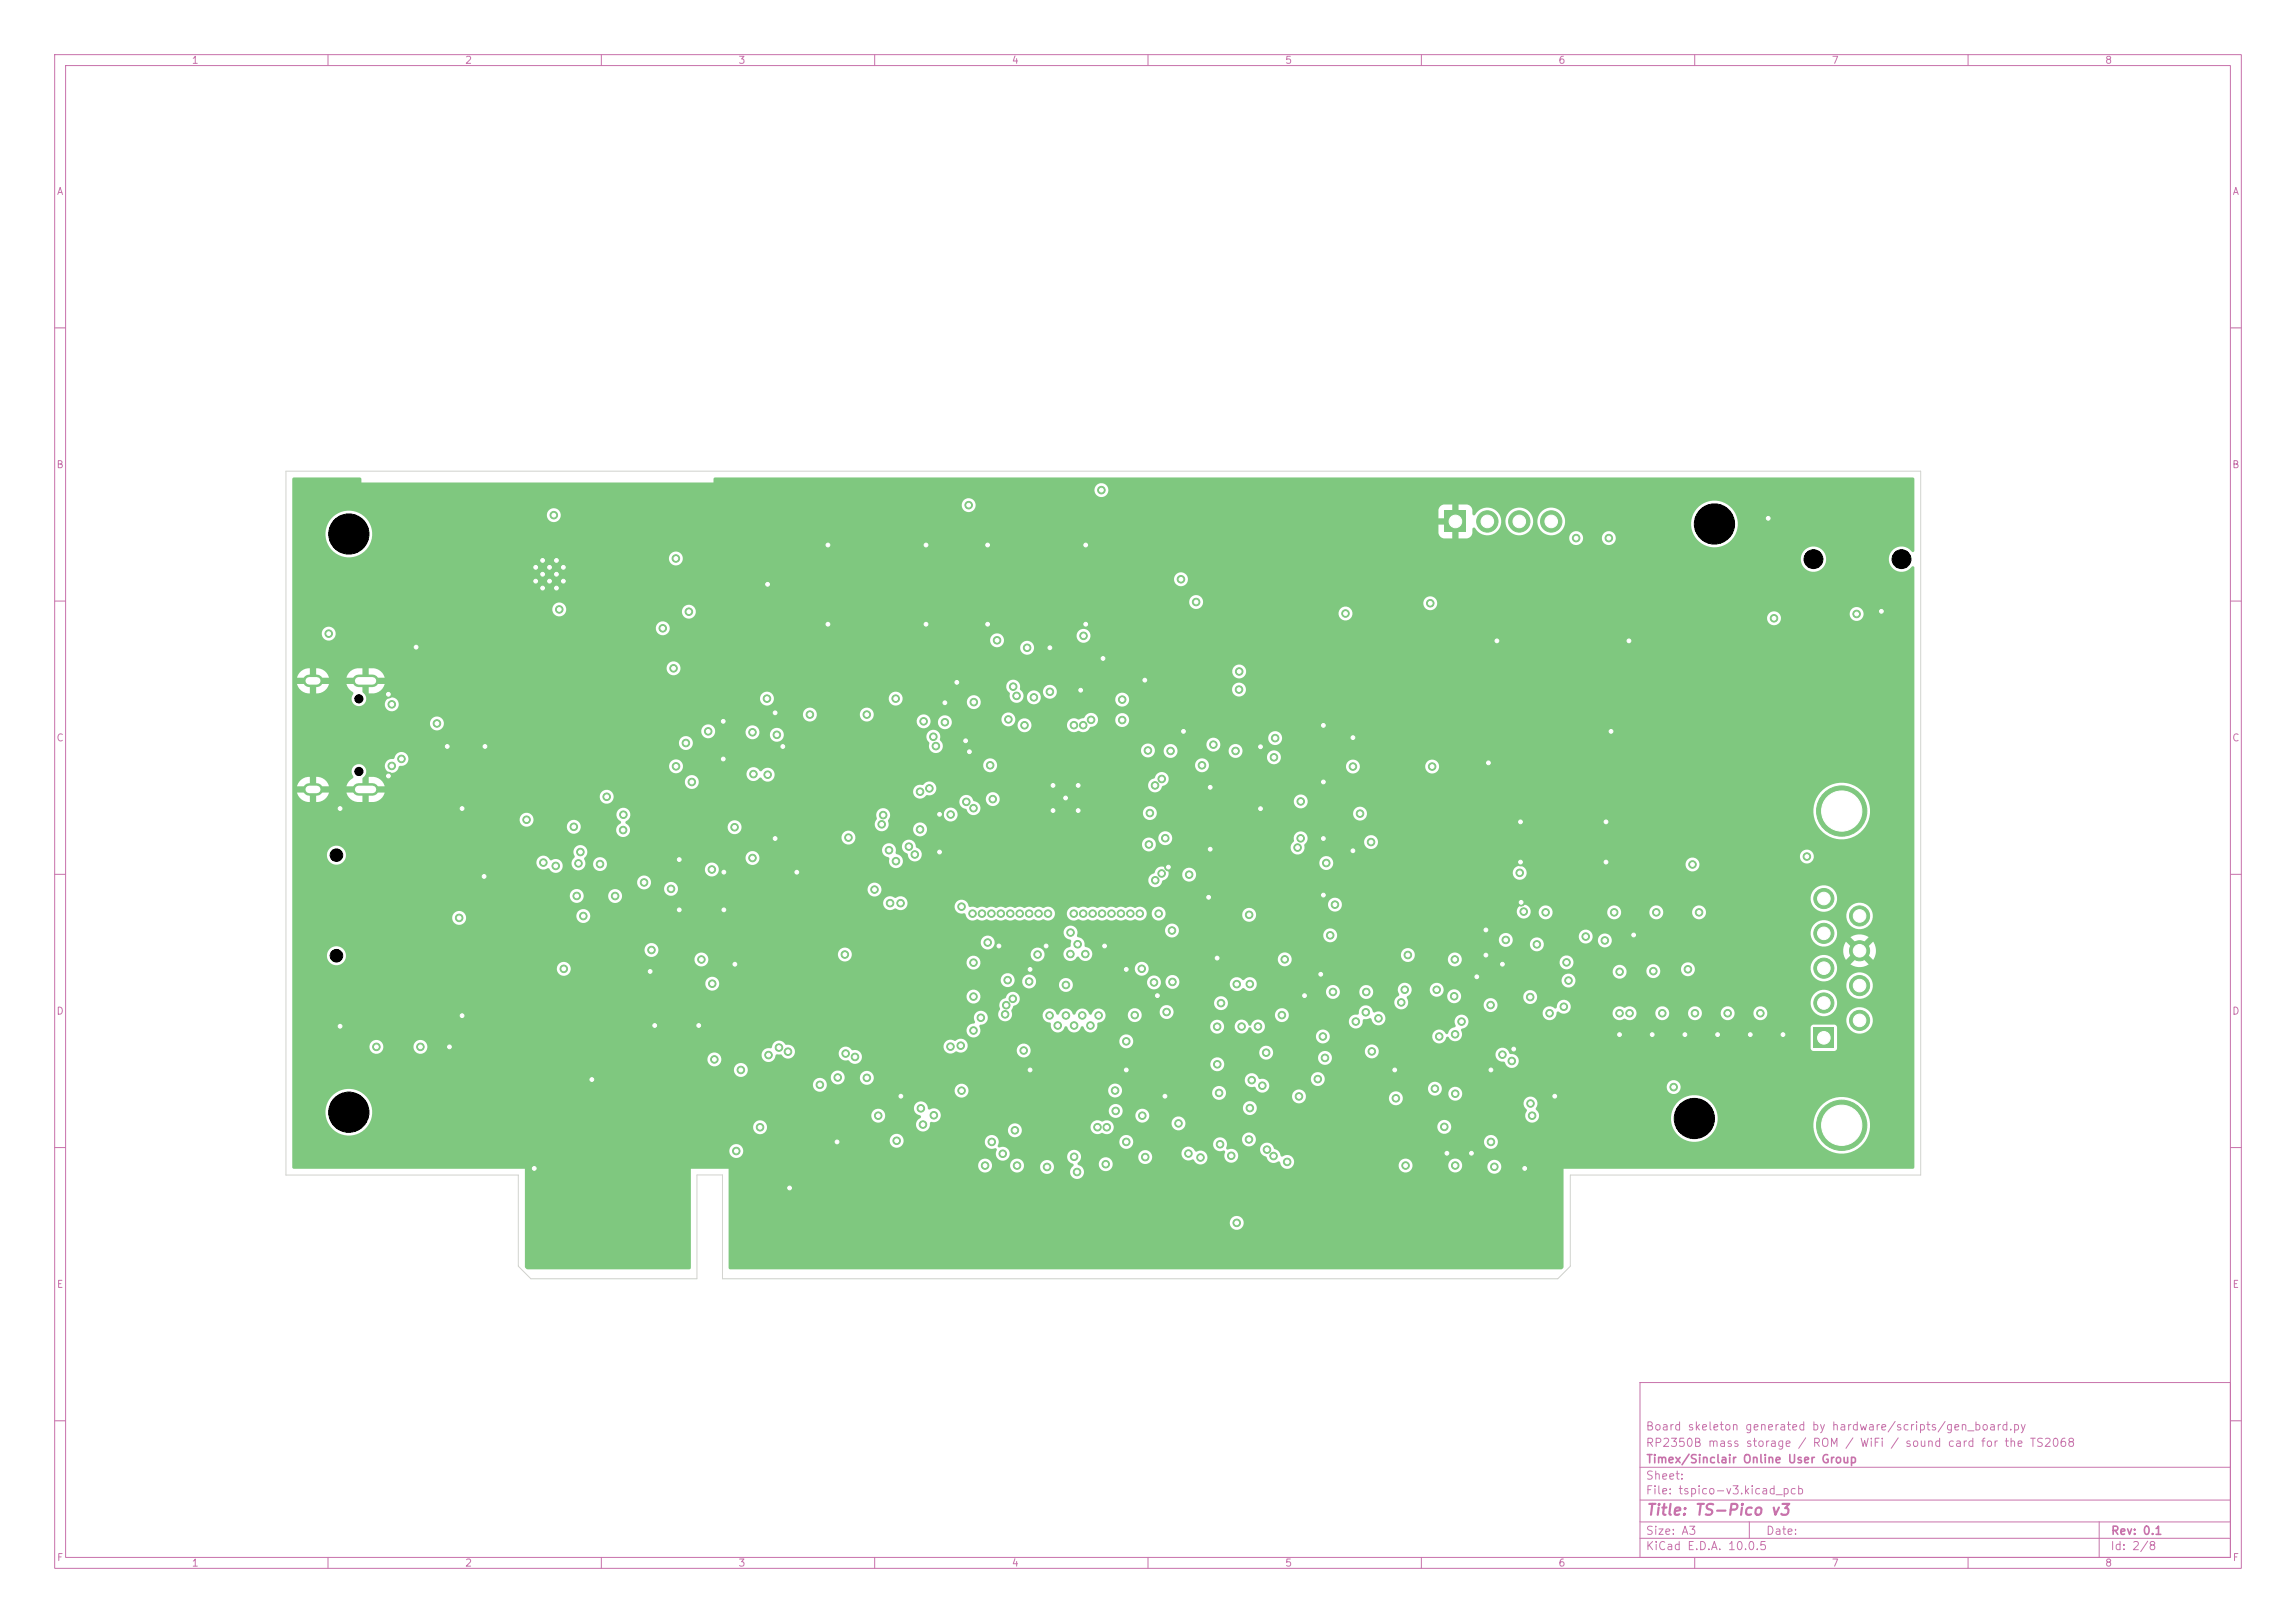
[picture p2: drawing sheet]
<svg xmlns="http://www.w3.org/2000/svg" width="420mm" height="297mm" viewBox="0 0 420 297" stroke-linecap="round" stroke-linejoin="round" font-family="sans-serif">
<defs><g id="words">
<text font-size="2" fill="#c872ab" x="301" y="277.8">Title: TS-Pico v3</text>
<g font-size="1.5" fill="#c872ab">
<text x="300.9" y="262.1">Board skeleton generated by hardware/scripts/gen_board.py</text>
<text x="300.9" y="265.1">RP2350B mass storage / ROM / WiFi / sound card for the TS2068</text>
<text x="301" y="268.1">Timex/Sinclair Online User Group</text>
<text x="300.9" y="273.8">File: tspico-v3.kicad_pcb</text>
<text x="300.9" y="271.1">Sheet:</text>
<text x="300.9" y="281.2">Size: A3</text>
<text x="322.9" y="281.2">Date:</text>
<text x="386" y="281.2">Rev: 0.1</text>
<text x="300.9" y="284">KiCad E.D.A. 10.0.5</text>
<text x="385.9" y="284">Id: 2/8</text>
</g>
<g font-size="1.3" fill="#c872ab">
<text x="35" y="12">1</text>
<text x="85" y="12">2</text>
<text x="135" y="12">3</text>
<text x="185" y="12">4</text>
<text x="235" y="12">5</text>
<text x="285" y="12">6</text>
<text x="335" y="12">7</text>
<text x="385" y="12">8</text>
<text x="10.3" y="36">A</text>
<text x="408.3" y="36">A</text>
<text x="10.2" y="86">B</text>
<text x="408.2" y="86">B</text>
<text x="10.2" y="136">C</text>
<text x="408.2" y="136">C</text>
<text x="10.2" y="186">D</text>
<text x="408.2" y="186">D</text>
<text x="10.3" y="236">E</text>
<text x="408.3" y="236">E</text>
<text x="10.3" y="286">F</text>
<text x="35" y="287">1</text>
<text x="85" y="287">2</text>
<text x="135" y="287">3</text>
<text x="185" y="287">4</text>
<text x="235" y="287">5</text>
<text x="285" y="287">6</text>
<text x="335" y="287">7</text>
<text x="385" y="287">8</text>
<text x="408.3" y="286">F</text>
</g>
</g></defs>
<g fill="none" stroke="#c872ab" stroke-width=".18">
<path d="M10 10h400v277h-400zM12 12h396v273h-396zM60 10v2M110 10v2M160 10v2M210 10v2M260 10v2M310 10v2M360 10v2M10 60h2M408 60h2M10 110h2"/>
<path d="M408 110h2M10 160h2M408 160h2M10 210h2M408 210h2M300 253h108v32h-108zM10 260h2M300 278.5h108M300 274.5h108M300 268.5h108M320 278.5v3M384 278.5v6.5"/>
<path d="M408 260h2M60 285v2M110 285v2M160 285v2M210 285v2M260 285v2M300 281.5h108M310 285v2M360 285v2"/>
</g>
<g fill="#7fc87f" stroke="#7fc87f" stroke-width=".18">
<circle cx="98" cy="103.8" r=".69"/>
<circle cx="98" cy="106.3" r=".69"/>
<circle cx="99.3" cy="102.6" r=".69"/>
<circle cx="99.3" cy="105.1" r=".69"/>
<circle cx="99.3" cy="107.6" r=".69"/>
<circle cx="100.5" cy="103.8" r=".69"/>
<circle cx="100.5" cy="106.3" r=".69"/>
<circle cx="101.8" cy="102.6" r=".69"/>
<circle cx="101.8" cy="105.1" r=".69"/>
<circle cx="101.8" cy="107.6" r=".69"/>
<circle cx="103.1" cy="103.8" r=".69"/>
<circle cx="103.1" cy="106.3" r=".69"/>
</g>
<path d="M331.8 188.1h3.7v3.7h-3.7z" fill="#7fc87f"/>
<g fill="#7fc87f" stroke="#7fc87f" stroke-width=".18">
<circle cx="333.6" cy="183.5" r="1.84"/>
<circle cx="333.6" cy="177.2" r="1.84"/>
<circle cx="333.6" cy="170.8" r="1.84"/>
<circle cx="333.6" cy="164.4" r="1.84"/>
<circle cx="340.2" cy="186.7" r="1.84"/>
<circle cx="340.2" cy="180.4" r="1.84"/>
<circle cx="340.2" cy="174" r="1.84"/>
<circle cx="340.2" cy="167.6" r="1.84"/>
<circle cx="336.9" cy="205.9" r="4.6"/>
<circle cx="336.9" cy="148.4" r="4.6"/>
</g>
<path d="M56.6 124.6h1.3M65.6 124.6h2.5M56.6 144.5h1.3M65.6 144.5h2.5" fill="none" stroke="#7fc87f" stroke-width="2.3"/>
<path d="M264.3 93.5h3.9v3.9h-3.9z" fill="#7fc87f"/>
<g fill="#7fc87f" stroke="#7fc87f" stroke-width=".18">
<circle cx="272.1" cy="95.4" r="1.96"/>
<circle cx="277.9" cy="95.4" r="1.95"/>
<circle cx="283.8" cy="95.4" r="1.95"/>
<circle cx="263.3" cy="189.7" r=".69"/>
<circle cx="163.8" cy="127.8" r=".69"/>
<circle cx="206" cy="209" r=".69"/>
<circle cx="266" cy="182.3" r=".69"/>
<circle cx="172.8" cy="132.2" r=".69"/>
<circle cx="60.1" cy="116" r=".69"/>
<circle cx="262" cy="140.3" r=".69"/>
<circle cx="178.1" cy="188.6" r=".69"/>
<circle cx="205.3" cy="128" r=".69"/>
<circle cx="187.9" cy="118.5" r=".69"/>
<circle cx="209" cy="204.2" r=".69"/>
<circle cx="137.8" cy="141.7" r=".69"/>
<circle cx="310.8" cy="167" r=".69"/>
<circle cx="296.2" cy="185.4" r=".69"/>
<circle cx="247.5" cy="140.3" r=".69"/>
<circle cx="128.3" cy="175.6" r=".69"/>
<circle cx="316" cy="185.4" r=".69"/>
<circle cx="160.6" cy="204.2" r=".69"/>
<circle cx="168.3" cy="151.8" r=".69"/>
<circle cx="295.3" cy="167" r=".69"/>
<circle cx="217.5" cy="160.1" r=".69"/>
<circle cx="231.6" cy="192.6" r=".69"/>
<circle cx="303" cy="167" r=".69"/>
<circle cx="181.1" cy="140" r=".69"/>
<circle cx="137.6" cy="157" r=".69"/>
<circle cx="290.1" cy="171.4" r=".69"/>
<circle cx="178.1" cy="182.4" r=".69"/>
<circle cx="206" cy="190.6" r=".69"/>
<circle cx="203.3" cy="167.2" r=".69"/>
<circle cx="298.1" cy="185.4" r=".69"/>
<circle cx="310" cy="185.4" r=".69"/>
<circle cx="184.5" cy="131.7" r=".69"/>
<circle cx="237.9" cy="146.7" r=".69"/>
<circle cx="198.2" cy="116.4" r=".69"/>
<circle cx="168.3" cy="144.9" r=".69"/>
<circle cx="266.2" cy="189.3" r=".69"/>
<circle cx="294.3" cy="98.5" r=".69"/>
<circle cx="216" cy="106" r=".69"/>
<circle cx="178.1" cy="128.5" r=".69"/>
<circle cx="184.8" cy="167.2" r=".69"/>
<circle cx="161.3" cy="150.8" r=".69"/>
<circle cx="322" cy="185.4" r=".69"/>
<circle cx="210.3" cy="148.8" r=".69"/>
<circle cx="280.3" cy="204.2" r=".69"/>
<circle cx="288.3" cy="98.5" r=".69"/>
<circle cx="210.2" cy="154.5" r=".69"/>
<circle cx="234.5" cy="185.8" r=".69"/>
<circle cx="135.5" cy="195.8" r=".69"/>
<circle cx="130.3" cy="180" r=".69"/>
<circle cx="205.3" cy="131.8" r=".69"/>
<circle cx="178.1" cy="176.2" r=".69"/>
<circle cx="282.7" cy="167" r=".69"/>
<circle cx="192" cy="126.6" r=".69"/>
<circle cx="207.6" cy="185.8" r=".69"/>
<circle cx="112.5" cy="164" r=".69"/>
<circle cx="137.6" cy="134" r=".69"/>
<circle cx="272.7" cy="209" r=".69"/>
<circle cx="304.1" cy="185.4" r=".69"/>
<circle cx="177.3" cy="137.6" r=".69"/>
<circle cx="201.8" cy="120.5" r=".69"/>
<circle cx="242.1" cy="143.1" r=".69"/>
<circle cx="298" cy="117.3" r=".69"/>
<circle cx="278.2" cy="165.1" r=".69"/>
<circle cx="221.4" cy="144.1" r=".69"/>
<circle cx="84.5" cy="148" r=".69"/>
<circle cx="269.2" cy="211" r=".69"/>
<circle cx="344.1" cy="111.9" r=".69"/>
<circle cx="171.9" cy="149" r=".69"/>
<circle cx="62.2" cy="148" r=".69"/>
<circle cx="88.7" cy="136.6" r=".69"/>
<circle cx="278.1" cy="157.8" r=".69"/>
<circle cx="145.8" cy="159.6" r=".69"/>
<circle cx="213.7" cy="158.7" r=".69"/>
<circle cx="176.6" cy="135.6" r=".69"/>
<circle cx="272.3" cy="139.6" r=".69"/>
<circle cx="132.3" cy="132" r=".69"/>
<circle cx="274.8" cy="176.4" r=".69"/>
<circle cx="164.8" cy="200.6" r=".69"/>
<circle cx="247.5" cy="135" r=".69"/>
<circle cx="230.6" cy="136.7" r=".69"/>
<circle cx="206" cy="177.4" r=".69"/>
<circle cx="238.6" cy="182.2" r=".69"/>
<circle cx="141.8" cy="130.4" r=".69"/>
<circle cx="270.1" cy="178.7" r=".69"/>
<circle cx="124.2" cy="157.3" r=".69"/>
<circle cx="132.4" cy="159.6" r=".69"/>
<circle cx="216.5" cy="133.8" r=".69"/>
<circle cx="272.7" cy="195.8" r=".69"/>
<circle cx="197.2" cy="148.3" r=".69"/>
<circle cx="151.4" cy="114.2" r=".69"/>
<circle cx="221.1" cy="164.2" r=".69"/>
<circle cx="81.8" cy="136.6" r=".69"/>
<circle cx="62.2" cy="187.8" r=".69"/>
<circle cx="242.1" cy="163.8" r=".69"/>
<circle cx="320.2" cy="189.3" r=".69"/>
<circle cx="119.8" cy="187.7" r=".69"/>
<circle cx="271.8" cy="170.2" r=".69"/>
<circle cx="247.5" cy="155.7" r=".69"/>
<circle cx="293.8" cy="150.4" r=".69"/>
<circle cx="293.8" cy="157.8" r=".69"/>
<circle cx="153.1" cy="209" r=".69"/>
<circle cx="326.1" cy="189.3" r=".69"/>
<circle cx="191.4" cy="173.1" r=".69"/>
<circle cx="206" cy="195.8" r=".69"/>
<circle cx="118.9" cy="177.8" r=".69"/>
<circle cx="108.3" cy="197.6" r=".69"/>
<circle cx="278.9" cy="213.8" r=".69"/>
<circle cx="276.9" cy="192" r=".69"/>
<circle cx="97.7" cy="213.8" r=".69"/>
<circle cx="124.2" cy="166.5" r=".69"/>
<circle cx="284.4" cy="200.6" r=".69"/>
<circle cx="180.7" cy="114.2" r=".69"/>
<circle cx="143.2" cy="136.6" r=".69"/>
<circle cx="140.4" cy="106.9" r=".69"/>
<circle cx="171.9" cy="155.9" r=".69"/>
<circle cx="188.4" cy="177.4" r=".69"/>
<circle cx="127.8" cy="187.7" r=".69"/>
<circle cx="132.4" cy="166.5" r=".69"/>
<circle cx="302.2" cy="189.3" r=".69"/>
<circle cx="132.3" cy="138.9" r=".69"/>
<circle cx="314.2" cy="189.3" r=".69"/>
<circle cx="76.1" cy="118.4" r=".69"/>
<circle cx="88.6" cy="160.4" r=".69"/>
<circle cx="298.8" cy="171.1" r=".69"/>
<circle cx="134.4" cy="176.4" r=".69"/>
<circle cx="323.4" cy="94.8" r=".69"/>
<circle cx="273.8" cy="117.3" r=".69"/>
<circle cx="222.6" cy="175.3" r=".69"/>
<circle cx="198.6" cy="99.7" r=".69"/>
<circle cx="264.7" cy="211" r=".69"/>
<circle cx="71" cy="127.1" r=".69"/>
<circle cx="192" cy="118.5" r=".69"/>
<circle cx="182.7" cy="173.1" r=".69"/>
<circle cx="211.7" cy="182.2" r=".69"/>
<circle cx="308.2" cy="189.3" r=".69"/>
<circle cx="169.4" cy="114.2" r=".69"/>
<circle cx="175" cy="124.9" r=".69"/>
<circle cx="82.2" cy="191.6" r=".69"/>
<circle cx="151.4" cy="99.7" r=".69"/>
<circle cx="202.1" cy="173.1" r=".69"/>
<circle cx="172.8" cy="128.6" r=".69"/>
<circle cx="198.6" cy="114.2" r=".69"/>
<circle cx="192.6" cy="143.7" r=".69"/>
<circle cx="197.7" cy="126.3" r=".69"/>
<circle cx="141.8" cy="153.4" r=".69"/>
<circle cx="230.6" cy="148" r=".69"/>
<circle cx="242.1" cy="132.7" r=".69"/>
<circle cx="241.6" cy="178.3" r=".69"/>
<circle cx="209.4" cy="124.5" r=".69"/>
<circle cx="169.4" cy="99.7" r=".69"/>
<circle cx="213.1" cy="200.6" r=".69"/>
<circle cx="192.6" cy="148.3" r=".69"/>
<circle cx="221.4" cy="155.4" r=".69"/>
<circle cx="84.5" cy="185.9" r=".69"/>
<circle cx="296.2" cy="189.3" r=".69"/>
<circle cx="271.8" cy="174.8" r=".69"/>
<circle cx="194.9" cy="146" r=".69"/>
<circle cx="278.1" cy="150.4" r=".69"/>
<circle cx="255.1" cy="195.8" r=".69"/>
<circle cx="180.7" cy="99.7" r=".69"/>
<circle cx="144.4" cy="217.4" r=".69"/>
<circle cx="71" cy="142" r=".69"/>
<circle cx="242.1" cy="153.4" r=".69"/>
<circle cx="197.2" cy="143.7" r=".69"/>
<circle cx="294.7" cy="133.8" r=".69"/>
<circle cx="188.4" cy="195.8" r=".69"/>
<circle cx="103.1" cy="177.3" r=".69"/>
<circle cx="117.8" cy="161.5" r=".69"/>
<circle cx="84" cy="168" r=".69"/>
<circle cx="96.3" cy="150" r=".69"/>
<circle cx="101.7" cy="158.5" r=".69"/>
<circle cx="109.8" cy="158.1" r=".69"/>
<circle cx="114" cy="149.1" r=".69"/>
<circle cx="99.4" cy="157.9" r=".69"/>
<circle cx="105.5" cy="164" r=".69"/>
<circle cx="114" cy="151.9" r=".69"/>
<circle cx="106.2" cy="155.9" r=".69"/>
<circle cx="219.9" cy="140" r=".69"/>
<circle cx="252.2" cy="186.4" r=".69"/>
<circle cx="134.7" cy="210.6" r=".69"/>
<circle cx="139" cy="206.3" r=".69"/>
<circle cx="197.1" cy="172.8" r=".69"/>
<circle cx="177.9" cy="167.2" r=".69"/>
<circle cx="175.9" cy="199.6" r=".69"/>
<circle cx="153.2" cy="197.2" r=".69"/>
<circle cx="213.4" cy="185.2" r=".69"/>
<circle cx="175.9" cy="165.9" r=".69"/>
<circle cx="150" cy="198.5" r=".69"/>
<circle cx="208.8" cy="177.3" r=".69"/>
<circle cx="173.9" cy="191.5" r=".69"/>
<circle cx="198.5" cy="174.6" r=".69"/>
<circle cx="158.6" cy="197.2" r=".69"/>
<circle cx="179.6" cy="167.2" r=".69"/>
<circle cx="187.3" cy="192.2" r=".69"/>
<circle cx="181.4" cy="167.2" r=".69"/>
<circle cx="154.7" cy="192.8" r=".69"/>
<circle cx="156.4" cy="193.4" r=".69"/>
<circle cx="195" cy="180.2" r=".69"/>
<circle cx="180.7" cy="172.5" r=".69"/>
<circle cx="168.4" cy="202.8" r=".69"/>
<circle cx="144.1" cy="192.5" r=".69"/>
<circle cx="189.8" cy="174.7" r=".69"/>
<circle cx="170.8" cy="204.1" r=".69"/>
<circle cx="164.7" cy="165.3" r=".69"/>
<circle cx="188.2" cy="179.6" r=".69"/>
<circle cx="162.8" cy="165.3" r=".69"/>
<circle cx="142.5" cy="191.7" r=".69"/>
<circle cx="168.8" cy="205.8" r=".69"/>
<circle cx="140.6" cy="193.1" r=".69"/>
<circle cx="195.8" cy="174.6" r=".69"/>
<circle cx="183.1" cy="167.2" r=".69"/>
<circle cx="183.9" cy="185.6" r=".69"/>
<circle cx="190" cy="167.2" r=".69"/>
<circle cx="244.2" cy="165.5" r=".69"/>
<circle cx="266.2" cy="200.1" r=".69"/>
<circle cx="71.7" cy="140.2" r=".69"/>
<circle cx="123.6" cy="102.2" r=".69"/>
<circle cx="71.7" cy="128.9" r=".69"/>
<circle cx="125.5" cy="136" r=".69"/>
<circle cx="126.5" cy="143.1" r=".69"/>
<circle cx="237.4" cy="155.1" r=".69"/>
<circle cx="182.4" cy="117.2" r=".69"/>
<circle cx="130.2" cy="159.1" r=".69"/>
<circle cx="279.9" cy="182.5" r=".69"/>
<circle cx="101.3" cy="94.3" r=".69"/>
<circle cx="102.3" cy="111.5" r=".69"/>
<circle cx="123.7" cy="140.2" r=".69"/>
<circle cx="134.4" cy="151.4" r=".69"/>
<circle cx="249.8" cy="185.2" r=".69"/>
<circle cx="123.2" cy="122.3" r=".69"/>
<circle cx="185.3" cy="125.7" r=".69"/>
<circle cx="121.2" cy="115" r=".69"/>
<circle cx="126" cy="111.9" r=".69"/>
<circle cx="189.1" cy="127.6" r=".69"/>
<circle cx="339.6" cy="112.4" r=".69"/>
<circle cx="330.5" cy="156.7" r=".69"/>
<circle cx="309.6" cy="158.2" r=".69"/>
<circle cx="324.5" cy="113.1" r=".69"/>
<circle cx="226.6" cy="126.2" r=".69"/>
<circle cx="212.5" cy="142.5" r=".69"/>
<circle cx="76.9" cy="191.6" r=".69"/>
<circle cx="140.3" cy="127.8" r=".69"/>
<circle cx="140.4" cy="141.8" r=".69"/>
<circle cx="148.1" cy="130.8" r=".69"/>
<circle cx="173.9" cy="149.1" r=".69"/>
<circle cx="166.3" cy="154.9" r=".69"/>
<circle cx="142.1" cy="134.5" r=".69"/>
<circle cx="178.1" cy="147.9" r=".69"/>
<circle cx="167.3" cy="156.4" r=".69"/>
<circle cx="171.2" cy="136.5" r=".69"/>
<circle cx="163.9" cy="157.6" r=".69"/>
<circle cx="176.8" cy="146.7" r=".69"/>
<circle cx="162.6" cy="155.6" r=".69"/>
<circle cx="170.7" cy="134.8" r=".69"/>
<circle cx="181.6" cy="146.2" r=".69"/>
<circle cx="170" cy="144.3" r=".69"/>
<circle cx="155.2" cy="153.3" r=".69"/>
<circle cx="158.6" cy="130.8" r=".69"/>
<circle cx="242" cy="189.7" r=".69"/>
<circle cx="222.7" cy="194.8" r=".69"/>
<circle cx="256.3" cy="183.4" r=".69"/>
<circle cx="201.5" cy="89.7" r=".69"/>
<circle cx="215.6" cy="205.6" r=".69"/>
<circle cx="223.2" cy="209.4" r=".69"/>
<circle cx="180.2" cy="213.3" r=".69"/>
<circle cx="185.6" cy="206.8" r=".69"/>
<circle cx="204" cy="199.6" r=".69"/>
<circle cx="197" cy="214.5" r=".69"/>
<circle cx="228.6" cy="202.8" r=".69"/>
<circle cx="230.1" cy="187.8" r=".69"/>
<circle cx="226.2" cy="180.1" r=".69"/>
<circle cx="233" cy="211.6" r=".69"/>
<circle cx="249.9" cy="181.5" r=".69"/>
<circle cx="243.8" cy="181.5" r=".69"/>
<circle cx="231.8" cy="210.4" r=".69"/>
<circle cx="226.2" cy="223.8" r=".69"/>
<circle cx="225.2" cy="211.5" r=".69"/>
<circle cx="235.5" cy="212.6" r=".69"/>
<circle cx="177.2" cy="92.4" r=".69"/>
<circle cx="250.9" cy="192.4" r=".69"/>
<circle cx="257.1" cy="213.3" r=".69"/>
<circle cx="264.2" cy="206.2" r=".69"/>
<circle cx="266.2" cy="213.3" r=".69"/>
<circle cx="262.8" cy="181.1" r=".69"/>
<circle cx="276.5" cy="194.2" r=".69"/>
<circle cx="273.3" cy="213.5" r=".69"/>
<circle cx="278.7" cy="166.8" r=".69"/>
<circle cx="228.5" cy="208.5" r=".69"/>
<circle cx="154.5" cy="174.7" r=".69"/>
<circle cx="274.8" cy="193" r=".69"/>
<circle cx="246.1" cy="112.3" r=".69"/>
<circle cx="257.5" cy="174.8" r=".69"/>
<circle cx="175.7" cy="191.4" r=".69"/>
<circle cx="192" cy="185.8" r=".69"/>
<circle cx="193.5" cy="187.7" r=".69"/>
<circle cx="195" cy="185.8" r=".69"/>
<circle cx="219.6" cy="211.8" r=".69"/>
<circle cx="181.4" cy="209" r=".69"/>
<circle cx="217.4" cy="211.1" r=".69"/>
<circle cx="183.4" cy="211.1" r=".69"/>
<circle cx="186" cy="213.3" r=".69"/>
<circle cx="191.5" cy="213.5" r=".69"/>
<circle cx="196.5" cy="211.7" r=".69"/>
<circle cx="202.3" cy="213" r=".69"/>
<circle cx="209.5" cy="211.7" r=".69"/>
<circle cx="200.8" cy="206.3" r=".69"/>
<circle cx="196.5" cy="187.7" r=".69"/>
<circle cx="198" cy="185.8" r=".69"/>
<circle cx="199.5" cy="187.7" r=".69"/>
<circle cx="201" cy="185.8" r=".69"/>
<circle cx="306.1" cy="198.9" r=".69"/>
<circle cx="210" cy="137.3" r=".69"/>
<circle cx="106.7" cy="167.6" r=".69"/>
<circle cx="122.7" cy="162.7" r=".69"/>
<circle cx="160" cy="162.8" r=".69"/>
<circle cx="184.3" cy="179.4" r=".69"/>
<circle cx="186.5" cy="167.2" r=".69"/>
<circle cx="184.1" cy="183.9" r=".69"/>
<circle cx="266.1" cy="175.6" r=".69"/>
<circle cx="257" cy="181.1" r=".69"/>
<circle cx="308.8" cy="177.4" r=".69"/>
<circle cx="248" cy="186.9" r=".69"/>
<circle cx="243.3" cy="171.2" r=".69"/>
<circle cx="191.7" cy="167.2" r=".69"/>
<circle cx="195.8" cy="170.7" r=".69"/>
<circle cx="235" cy="175.6" r=".69"/>
<circle cx="196.4" cy="167.2" r=".69"/>
<circle cx="267.3" cy="186.9" r=".69"/>
<circle cx="272.7" cy="183.9" r=".69"/>
<circle cx="229" cy="197.7" r=".69"/>
<circle cx="211.1" cy="179.8" r=".69"/>
<circle cx="233.3" cy="135.1" r=".69"/>
<circle cx="275.4" cy="172" r=".69"/>
<circle cx="261.6" cy="110.4" r=".69"/>
<circle cx="283.4" cy="185.4" r=".69"/>
<circle cx="223.3" cy="183.6" r=".69"/>
<circle cx="214.4" cy="170.3" r=".69"/>
<circle cx="280" cy="201.9" r=".69"/>
<circle cx="262.5" cy="199.2" r=".69"/>
<circle cx="286.1" cy="184.2" r=".69"/>
<circle cx="255.3" cy="201" r=".69"/>
<circle cx="228.5" cy="167.4" r=".69"/>
<circle cx="119.2" cy="173.8" r=".69"/>
<circle cx="281.1" cy="172.8" r=".69"/>
<circle cx="286.9" cy="179.4" r=".69"/>
<circle cx="293.6" cy="172.1" r=".69"/>
<circle cx="278" cy="159.7" r=".69"/>
<circle cx="237.9" cy="153.4" r=".69"/>
<circle cx="286.6" cy="176.1" r=".69"/>
<circle cx="242.6" cy="157.9" r=".69"/>
<circle cx="302.4" cy="177.7" r=".69"/>
<circle cx="222" cy="136.3" r=".69"/>
<circle cx="218.8" cy="110.2" r=".69"/>
<circle cx="296.3" cy="177.8" r=".69"/>
<circle cx="202.5" cy="206.3" r=".69"/>
<circle cx="204.1" cy="203.3" r=".69"/>
<circle cx="179.4" cy="186.2" r=".69"/>
<circle cx="185.3" cy="182.8" r=".69"/>
<circle cx="164" cy="208.8" r=".69"/>
<circle cx="188.3" cy="167.2" r=".69"/>
<circle cx="198.1" cy="167.2" r=".69"/>
<circle cx="223" cy="200" r=".69"/>
<circle cx="199.9" cy="167.2" r=".69"/>
<circle cx="230.9" cy="198.7" r=".69"/>
<circle cx="228.6" cy="180.1" r=".69"/>
<circle cx="201.6" cy="167.2" r=".69"/>
<circle cx="214.5" cy="179.7" r=".69"/>
<circle cx="205" cy="167.2" r=".69"/>
<circle cx="222.6" cy="187.9" r=".69"/>
<circle cx="206.8" cy="167.2" r=".69"/>
<circle cx="208.5" cy="167.2" r=".69"/>
<circle cx="227.1" cy="187.9" r=".69"/>
<circle cx="211.9" cy="167.2" r=".69"/>
<circle cx="237.6" cy="200.6" r=".69"/>
<circle cx="241.1" cy="197.5" r=".69"/>
<circle cx="211.3" cy="161.1" r=".69"/>
<circle cx="242.4" cy="193.6" r=".69"/>
<circle cx="212.5" cy="159.8" r=".69"/>
<circle cx="213.2" cy="153.4" r=".69"/>
<circle cx="130.7" cy="193.9" r=".69"/>
<circle cx="68.9" cy="191.6" r=".69"/>
<circle cx="211.3" cy="143.7" r=".69"/>
<circle cx="250.8" cy="154.1" r=".69"/>
<circle cx="233" cy="138.6" r=".69"/>
<circle cx="199.6" cy="131.7" r=".69"/>
<circle cx="111" cy="145.8" r=".69"/>
<circle cx="105.8" cy="158" r=".69"/>
<circle cx="198.1" cy="132.7" r=".69"/>
<circle cx="196.4" cy="132.7" r=".69"/>
<circle cx="168.9" cy="132" r=".69"/>
<circle cx="105" cy="151.3" r=".69"/>
<circle cx="129.5" cy="133.8" r=".69"/>
<circle cx="226.7" cy="122.9" r=".69"/>
<circle cx="214.1" cy="137.4" r=".69"/>
<circle cx="186" cy="127.3" r=".69"/>
<circle cx="248.8" cy="148.9" r=".69"/>
<circle cx="226" cy="137.4" r=".69"/>
<circle cx="161.6" cy="149.2" r=".69"/>
<circle cx="187.4" cy="132.7" r=".69"/>
<circle cx="73.4" cy="138.9" r=".69"/>
<circle cx="79.9" cy="132.4" r=".69"/>
</g>
<path d="M53.5 87.5l.2-.1h12.1l.3 .1v.8h64.4l.1-.8 .2-.1h219.1l.3 .3v13.1l-.3 .2a2.35 2.35 0 0 0-4.1 .2 2.35 2.35 0 0 0 2.3 3.4l.8-.2 .8-.7a.29 .29 0 0 1 .3-.1 .29 .29 0 0 1 .2 .3v109.7l-.2 .3h-64v18l-.4 .4h-152l-.3-.3v-8.4h91.7v.3a1.28 1.28 0 0 0 1.9 1 1.28 1.28 0 0 0 0-2.2 1.28 1.28 0 0 0-1.9 .9h-91.7v-9.7h-6.9v18.1l-.2 .3h-29.7l-.5-.5v-17.9h-42.3l-.2-.3v-.5h125.4a1.28 1.28 0 0 0 1.3 1.5 1.28 1.28 0 0 0 1.3-1.5h3.3v.4a1.27 1.27 0 0 0 1.3 1.1 1.27 1.27 0 0 0 1.2-1.2h3v.3a1.27 1.27 0 0 0 1.9 .9 1.27 1.27 0 0 0 0-2.1 1.27 1.27 0 0 0-1.9 .9h-3v-.3a1.28 1.28 0 0 0-1.3-1.1 1.28 1.28 0 0 0-1.2 1.1h-3.3l-.1-.3a1.28 1.28 0 0 0-1.4-.8 1.28 1.28 0 0 0-1.1 1.1h-125.4v-2.6h79.9v.3a1.28 1.28 0 0 0 2 .9 1.28 1.28 0 0 0 0-2.1 1.28 1.28 0 0 0-2 .9h-79.9v-1.9h109.3v.3a1.27 1.27 0 0 0 1.3 1.1 1.27 1.27 0 0 0 1.2-1.2h14.9v.3a1.32 1.32 0 0 0 1.9 1l.2 .2a1.59 1.59 0 0 0 .3 1.8 1.27 1.27 0 0 0 2-.6h10.6l.1 .7a1.48 1.48 0 0 0 1 .8l.1 .3a1.3 1.3 0 0 0-.3 2.1 1.3 1.3 0 0 0 2.1-.4 1.3 1.3 0 0 0-1-1.8l-.1-.3h3.9v.3a1.28 1.28 0 0 0 1.9 .9 1.28 1.28 0 0 0 0-2.1 1.28 1.28 0 0 0-1.9 .9h-3.9l.6-.7v-.6h10.5a1.28 1.28 0 0 0 1.6 1.4 1.28 1.28 0 0 0 .7-2.1h5.6v.4a1.32 1.32 0 0 0 2.1 .9l.2 .1a1.28 1.28 0 0 0 1.8 .6 1.28 1.28 0 0 0 .5-1.8 1.28 1.28 0 0 0-1.9-.3l-.2-.2a1.28 1.28 0 0 0-1.4-.8 1.28 1.28 0 0 0-1.1 1.1h-5.6l-.2-.2a1.28 1.28 0 0 0-2.1 .9l-10.5-.1a1.28 1.28 0 0 0-1.2-1.1 1.28 1.28 0 0 0-1.3 1.1h-10.6l.1-.2a1.31 1.31 0 0 0-1.9-1.3l-.3-.3 .2-.9h22.1a1.27 1.27 0 0 0 1 1.4 1.27 1.27 0 0 0 1.5-1h14.6v.4a1.32 1.32 0 0 0 1.9 .9l.3 .2v.2a1.29 1.29 0 0 0 1.1 1.8 1.29 1.29 0 0 0 1.3-1.6 1.29 1.29 0 0 0-2-.7l-.2-.2h6.2l.1 .7a1.49 1.49 0 0 0 1.1 .8 1.31 1.31 0 0 0 2.1 .9l.3 .1a1.3 1.3 0 0 0 1.1 1.2 1.3 1.3 0 0 0 1.4-.8h19.2v.4a1.28 1.28 0 0 0 1.5 1.1 1.28 1.28 0 0 0 1.1-1.5h6.5v.4a1.27 1.27 0 0 0 1.3 1.1 1.27 1.27 0 0 0 1.3-1.2h4.6v.3a1.28 1.28 0 0 0 1.9 .9 1.28 1.28 0 0 0 0-2.2 1.28 1.28 0 0 0-1.9 1h-4.6v-.3a1.28 1.28 0 0 0-1.3-1.1 1.28 1.28 0 0 0-1.3 1.1h-6.5l-.1-.3a1.28 1.28 0 0 0-1.4-.8 1.28 1.28 0 0 0-1.1 1.1h-19.2a1.28 1.28 0 0 0-.4-1.5 1.28 1.28 0 0 0-1.5 0l-.4-.1a1.48 1.48 0 0 0-1.2-1.3 1.3 1.3 0 0 0-1.3-1.1 1.3 1.3 0 0 0-1.3 1.1h-6.2v-.2a1.25 1.25 0 0 0-.4-1.7h3.3v.4a1.27 1.27 0 0 0 1.2 1.1 1.27 1.27 0 0 0 1.3-1h41.8v.3a1.28 1.28 0 0 0 1.9 .9 1.28 1.28 0 0 0 0-2.1 1.28 1.28 0 0 0-1.9 .9h-41.8v-.1a1.28 1.28 0 0 0-1.1-1.4 1.28 1.28 0 0 0-1.4 1h-3.3l-.2-.1a1.28 1.28 0 0 0-1.8 1h-14.6v-.1a1.28 1.28 0 0 0-1.1-1.4 1.28 1.28 0 0 0-1.4 1.1h-22.1l-.1-.3a1.28 1.28 0 0 0-1.4-.8 1.28 1.28 0 0 0-1 1.1h-14.9v-.2a1.28 1.28 0 0 0-1.3-1.1 1.28 1.28 0 0 0-1.2 1.1h-109.3v-5.3h6v.5a4.3 4.3 0 0 0 3.1 3.8 4.3 4.3 0 0 0 4.6-1.5h70.6v.3a1.28 1.28 0 0 0 1.9 1 1.28 1.28 0 0 0 0-2.2 1.28 1.28 0 0 0-1.9 .9h-70.6l.7-1.2 .2-.9h91.3a1.28 1.28 0 0 0 1.6 1.4 1.28 1.28 0 0 0 .6-2.1 1.28 1.28 0 0 0-2.1 .4l-.1 .3h-91.3l-.1-1.3h99.2v.3a1.46 1.46 0 0 0 1.2 1.2l.1 .3a1.31 1.31 0 0 0-.8 1.9 1.31 1.31 0 0 0 2 .3h14.7v.3a1.28 1.28 0 0 0 1.7 1 1.28 1.28 0 0 0 .6-1.9h12.8v.3a1.33 1.33 0 0 0 2.1 .9 1.3 1.3 0 0 0 1.8-.1 1.3 1.3 0 0 0 0-1.8 1.3 1.3 0 0 0-1.8-.1 1.32 1.32 0 0 0-2.1 .8h-12.8a1.28 1.28 0 0 0-1.4-.5 1.28 1.28 0 0 0-.9 1.1h-14.7l.3-.4 .2-1a1.4 1.4 0 0 0 1.9-1.4l-.4-.8h31.1v.4a1.27 1.27 0 0 0 1 1 1.27 1.27 0 0 0 1.3-.5h2.6v.3a1.26 1.26 0 0 0 1.5 1.1h5.1v.3a1.28 1.28 0 0 0 1.1 1.1 1.28 1.28 0 0 0 1.4-.8h46.1v.4a1.28 1.28 0 0 0 2 .9 1.28 1.28 0 0 0 0-2.2 1.28 1.28 0 0 0-2 .9h-46.1v-.3a1.28 1.28 0 0 0-1.1-1.4 1.28 1.28 0 0 0-1.4 1.1h-5.1l.2-.1a1.28 1.28 0 0 0 .3-2.1 1.28 1.28 0 0 0-2 .8h-2.6l.3-.5-.2-.9h22.2a1.28 1.28 0 0 0 1.6 1.4 1.28 1.28 0 0 0 .6-2.1 1.28 1.28 0 0 0-2.2 .4v.3h-22.2a1.27 1.27 0 0 0-1.4-.5 1.27 1.27 0 0 0-1 1h-31.2a1.43 1.43 0 0 0-1.6 0l-.3-.2a1.28 1.28 0 0 0-1.1-1.3 1.28 1.28 0 0 0-1.4 1.1h-99.2l-.1-.5a4.3 4.3 0 0 0-4.6-2.9 4.3 4.3 0 0 0-3.8 4h-6v-4.9h95.2v.3a1.27 1.27 0 0 0 .9 1 1.27 1.27 0 0 0 1.3-.3h23.7v.4a1.28 1.28 0 0 0 1.5 1.1 1.28 1.28 0 0 0 1.1-1.5h25.5v.3a1.27 1.27 0 0 0 1.2 1.1 1.27 1.27 0 0 0 1.3-1h16.5v.4a1.28 1.28 0 0 0 1.1 1.1 1.28 1.28 0 0 0 1.4-.8h12.1v.3a1.28 1.28 0 0 0 1.3 1.1 1.28 1.28 0 0 0 1.3-1.1h15.2v.3a1.28 1.28 0 0 0 .9 1.1 1.28 1.28 0 0 0 1.3-.4h22.4l.1 .6 .5 .7v.3a1.27 1.27 0 0 0 .4 1.9 1.27 1.27 0 0 0 1.8-.9h24.2v.6a4.3 4.3 0 0 0 3.9 3.9 4.3 4.3 0 0 0 4.5-3.3h17.6v.7a5.2 5.2 0 0 0 7.9 4.1 5.2 5.2 0 0 0 0-8.9 5.2 5.2 0 0 0-7.9 4.1l-17.6-.1a4.3 4.3 0 0 0-3.6-5.1 4.3 4.3 0 0 0-4.8 4h-24.2l-.1-.7-.5-.7 .1-.3a1.28 1.28 0 0 0-.5-1.9 1.28 1.28 0 0 0-1.8 1h-22.4a1.28 1.28 0 0 0-.5-2 1.28 1.28 0 0 0-1.7 1h-15.2a1.28 1.28 0 0 0-1.1-1.4 1.28 1.28 0 0 0-1.5 1.1h-12.1l.1-.3a1.28 1.28 0 0 0-1.1-1.5 1.28 1.28 0 0 0-1.5 1.1h-16.5v-.1a1.28 1.28 0 0 0-1.1-1.4 1.28 1.28 0 0 0-1.4 1.1h-25.5l-.1-.3a1.28 1.28 0 0 0-1.4-.8 1.28 1.28 0 0 0-1.1 1.1h-23.7l.1-.1a1.28 1.28 0 0 0-.5-2 1.28 1.28 0 0 0-1.8 1.1h-95.2v-2.8h80.8v.4a1.26 1.26 0 0 0 1.6 1h16.1v.3a1.27 1.27 0 0 0 1.4 1.1 1.27 1.27 0 0 0 1.1-1.3h2.8v.3a1.27 1.27 0 0 0 1.2 1.1 1.27 1.27 0 0 0 1.3-1h67.9v.3a1.35 1.35 0 0 0 1.8 1.1l.2 .2a1.26 1.26 0 0 0 1.2 .9 1.26 1.26 0 0 0 1.2-.9h29.1v.3a1.27 1.27 0 0 0 1 1.1 1.27 1.27 0 0 0 1.3-.5h1.4v.3a1.28 1.28 0 0 0 2 .9 1.28 1.28 0 0 0 0-2.1 1.28 1.28 0 0 0-2 .9h-1.4l.2-.6v-.6h41.2a1.28 1.28 0 0 0 1.6 1.4 1.28 1.28 0 0 0 .6-2.1 1.28 1.28 0 0 0-2.1 .3l-.1 .4h-41.2a1.27 1.27 0 0 0-1.4-.8 1.27 1.27 0 0 0-1.1 1.1h-29.1l.1-.3a1.34 1.34 0 0 0-1.8-1.3l-.2-.2h9.6v.3a1.27 1.27 0 0 0 1.9 .9 1.27 1.27 0 0 0 0-2.1 1.27 1.27 0 0 0-1.9 .9h-9.6a1.27 1.27 0 0 0-1.4-.9 1.27 1.27 0 0 0-1.1 1.1l-67.9-.1a1.28 1.28 0 0 0-1.1-1.4 1.28 1.28 0 0 0-1.4 1.1l-2.8-.1a1.28 1.28 0 0 0-1.3-1.1 1.28 1.28 0 0 0-1.2 1.1h-16.1h.1a1.28 1.28 0 0 0 .3-2.2 1.28 1.28 0 0 0-2 .8h-80.8v-1.9h75.9v.3a1.27 1.27 0 0 0 1.9 1 1.27 1.27 0 0 0 .2-2.1h7.8v.3a1.3 1.3 0 0 0 1.4 1.1 1.3 1.3 0 0 0 1.2-1.2l.3-.2 .8 .1a1.27 1.27 0 0 0 1.4 .7 1.27 1.27 0 0 0 1-1.1h8v.4a1.33 1.33 0 0 0 1.8 1 2.16 2.16 0 0 0 1.4 .7l64.8-.1a1.28 1.28 0 0 0 1.7 1.4 1.28 1.28 0 0 0 .5-2.1 1.28 1.28 0 0 0-2.1 .4l-.1 .3h-64.5a1.3 1.3 0 0 0 .7-1.7 1.3 1.3 0 0 0-1.7-.7l-.2-.1a1.27 1.27 0 0 0-1.3-.5 1.27 1.27 0 0 0-1 1h-8l-.1-.6-.5-.6h27.8v.3a1.31 1.31 0 0 0 .9 1.1 1.31 1.31 0 0 0 1.4-.4 1.46 1.46 0 0 0 1.9-.3h9.2v.3a1.27 1.27 0 0 0 1.2 1.1 1.27 1.27 0 0 0 1.3-1h41.8v.3a1.28 1.28 0 0 0 1 1.1 1.28 1.28 0 0 0 1.3-.5h8.5v.4a1.28 1.28 0 0 0 2 .9 1.28 1.28 0 0 0 0-2.2 1.28 1.28 0 0 0-2 .9h-8.5a1.24 1.24 0 0 0 .2-1.2h16.9v.4a1.27 1.27 0 0 0 1.1 1.1 1.27 1.27 0 0 0 1.3-.9h21.5v.4a1.28 1.28 0 0 0 1.4 1.1h.2a1.46 1.46 0 0 0 2.1 .9 1.28 1.28 0 0 0 .4-1.5 1.28 1.28 0 0 0-1.3-.8l-.3-.2a1.27 1.27 0 0 0-1.4-1 1.27 1.27 0 0 0-1.1 1.1h-21.5l.1-.2a1.28 1.28 0 0 0-1.1-1.5 1.28 1.28 0 0 0-1.4 1.1l-16.9-.1a1.28 1.28 0 0 0-1.4-.7 1.28 1.28 0 0 0-1.1 1.1l-41.8-.1a1.28 1.28 0 0 0-1.1-1.4 1.28 1.28 0 0 0-1.4 1.1h-9.2l.2-.9-.4-.8h28.2v.3a1.27 1.27 0 0 0 1.9 1 1.27 1.27 0 0 0 0-2.2h34v.3a1.28 1.28 0 0 0 1.4 1.1 1.28 1.28 0 0 0 1.1-1.4h18.8v.3a1.31 1.31 0 0 0 1.3 1.2 1.31 1.31 0 0 0 1.3-1.2l.3-.1a1.33 1.33 0 0 0 1.8 .7 1.33 1.33 0 0 0 .5-1.9l.2-.3 .6-.2h63.2v3.8l.2 .4 .3 .1h3.8l.4-.1 .1-.4v-3.8l-.1-.3-.4-.2h-3.8l-.3 .2-.2 .3h-63.2a1.29 1.29 0 0 0 .4-1.8 1.29 1.29 0 0 0-1.9-.3 1.29 1.29 0 0 0-.2 1.8l-.3 .3a1.39 1.39 0 0 0-1.2 1.2h-.3a1.33 1.33 0 0 0-1.3-.8 1.33 1.33 0 0 0-1.2 1.1h-18.8v-.3a1.28 1.28 0 0 0-1.4-.8 1.28 1.28 0 0 0-1.1 1.1h-34l-.2-.1a1.28 1.28 0 0 0-1.7 1l-28.3-.1a1.35 1.35 0 0 0-1.8 .2h-.2a1.27 1.27 0 0 0-1.9 .9h-27.8l-.5-.2a.83 .83 0 0 1-1-.5 1.31 1.31 0 0 0-2.1 1l-.3 .1a1.27 1.27 0 0 0-1.6 1.1h-7.8a1.28 1.28 0 0 0-2.1 .8h-75.9v-2.3h14.1v.3a1.28 1.28 0 0 0 1.4 1.1 1.28 1.28 0 0 0 1.1-1.4h5.5v.3a1.28 1.28 0 0 0 2 .9 1.28 1.28 0 0 0 0-2.1 1.28 1.28 0 0 0-2 .9h-5.5l-.1-.3a1.28 1.28 0 0 0-1.3-.8 1.28 1.28 0 0 0-1.1 1.1h-14.1v-3h123.3v.3a1.3 1.3 0 0 0 1.8 1.1 1.3 1.3 0 0 0 .5-2l.2-.3a1.29 1.29 0 0 0 1.2-.6 1.29 1.29 0 0 0-.1-1.4h2.2v.3a1.27 1.27 0 0 0 1.3 1.1 1.27 1.27 0 0 0 1.2-1.2h5.6v.3a1.35 1.35 0 0 0 1.4 1.1l.1 .3a1.29 1.29 0 0 0 1.1 1.5 1.29 1.29 0 0 0 1.5-1l.3-.1a1.48 1.48 0 0 0 2.2 .9l.4-.5a.32 .32 0 0 1 .3-.4 .32 .32 0 0 1 .3 .4 1.27 1.27 0 0 0 1.4 .7 1.27 1.27 0 0 0 1-1.2h20.7v.3a1.28 1.28 0 0 0 1.4 1.1 1.28 1.28 0 0 0 1.1-1.4h2v.3a1.3 1.3 0 0 0 1.2 1.1 1.3 1.3 0 0 0 1.3-1.1h.3a1.48 1.48 0 0 0 2.2 .9 1.29 1.29 0 0 0-.2-2.2 1.29 1.29 0 0 0-1.9 1h-.3l-.2-.2a1.27 1.27 0 0 0-1.3-.9 1.27 1.27 0 0 0-1.1 1.1h-2l-.1-.3a1.28 1.28 0 0 0-1.3-.8 1.28 1.28 0 0 0-1.1 1.1h-20.7v-.4l.2-.2a1.33 1.33 0 0 0 1.3-1.5h4.1v.3a1.28 1.28 0 0 0 1.7 1.1 1.28 1.28 0 0 0 .6-2h3.5v.4a1.27 1.27 0 0 0 1.2 1.1 1.27 1.27 0 0 0 1.3-.9h18.6v.3a1.28 1.28 0 0 0 2.1 .9h11.4v.3a1.31 1.31 0 0 0 1.6 1.1 1.31 1.31 0 0 0 1-1.6l1-.2a.32 .32 0 0 1 .3-.1 .32 .32 0 0 1 .3 .2 1.27 1.27 0 0 0 2 .9 1.27 1.27 0 0 0-.1-2.1h29.4v.3a1.3 1.3 0 0 0 1.5 1.1 1.3 1.3 0 0 0 1.1-1.5l.2-.1a1.42 1.42 0 0 0 1.8 .2h8.2v.3a1.34 1.34 0 0 0 2.2 .8 1.32 1.32 0 0 0 1.5 .2 1.32 1.32 0 0 0 .7-1.3h3.4v.3a1.28 1.28 0 0 0 1.4 1.1 1.28 1.28 0 0 0 1.1-1.4h3.5v.3a1.28 1.28 0 0 0 1.4 1.1 1.28 1.28 0 0 0 1.1-1.4h3.5v.3a1.28 1.28 0 0 0 1.4 1.1 1.28 1.28 0 0 0 1.1-1.4h3.4v.3a1.27 1.27 0 0 0 2 .9h15v.5a2.43 2.43 0 0 0 3.7 1.8 2.43 2.43 0 0 0 0-4.1 2.43 2.43 0 0 0-3.7 1.8h-15l.1-.1a1.28 1.28 0 0 0-.2-2.1 1.28 1.28 0 0 0-1.9 1h-3.4l-.1-.4a1.28 1.28 0 0 0-1.3-.7 1.28 1.28 0 0 0-1.1 1.1h-3.5l-.1-.4a1.28 1.28 0 0 0-1.3-.7 1.28 1.28 0 0 0-1.1 1.1h-3.5l-.1-.4a1.28 1.28 0 0 0-1.3-.7 1.28 1.28 0 0 0-1.1 1.1h-3.4l-.1-.4a1.37 1.37 0 0 0-2.1-.5 1.34 1.34 0 0 0-2.2 .9l-8.2-.1a1.26 1.26 0 0 0 .1-1.9h44.3v.5a2.43 2.43 0 0 0 3.7 1.8 2.43 2.43 0 0 0 0-4.1 2.43 2.43 0 0 0-3.7 1.8l-44.4-.1a1.31 1.31 0 0 0-1.4-.1 1.31 1.31 0 0 0-.7 1.3l-.2 .2a1.32 1.32 0 0 0-1.4-.4 1.32 1.32 0 0 0-.9 1.1h-29.4l-.5-.2-1.1 .1a1.36 1.36 0 0 0-1.5-1.2 1.36 1.36 0 0 0-1.2 1.6l-.3 .1a1.27 1.27 0 0 0-1.5 1.1h-11.4l.2-.3a1.28 1.28 0 0 0-.5-1.9 1.28 1.28 0 0 0-1.8 1h-18.6l.1-.2a1.28 1.28 0 0 0-1.1-1.5 1.28 1.28 0 0 0-1.5 1.1h-3.5a1.28 1.28 0 0 0-1.4-.5 1.28 1.28 0 0 0-.9 1.1h-4.1l-.1-.3a1.31 1.31 0 0 0-1.3-.7 1.31 1.31 0 0 0-1.1 1 .59 .59 0 0 1-.7-.6 1.32 1.32 0 0 0-1.4-.4 1.32 1.32 0 0 0-.9 1 .59 .59 0 0 1-.7-.6 1.31 1.31 0 0 0-1.3-.4 1.31 1.31 0 0 0-1 1 .59 .59 0 0 1-.7-.6 1.28 1.28 0 0 0-1.3-.4 1.28 1.28 0 0 0-1 1.1h-5.6v-.2a1.25 1.25 0 0 1 .9-1.7l.4-.4h35.7v.3a1.27 1.27 0 0 0 1.5 1.1 1.27 1.27 0 0 0 1-1.5h30.5v.3a1.27 1.27 0 0 0 1.1 1.1 1.27 1.27 0 0 0 1.3-.9h13.9v.3a1.28 1.28 0 0 0 1.9 .9 1.28 1.28 0 0 0 0-2.2 1.28 1.28 0 0 0-1.9 1h-13.9l.1-.5-.3-.8 .4-.4a1.27 1.27 0 0 0 .5-1.1h3.3v.3a1.27 1.27 0 0 0 2.1 .8h1.1v.4a1.27 1.27 0 0 0 1.4 1.1 1.27 1.27 0 0 0 1.2-1.3h11.3v.3a1.28 1.28 0 0 0 2 .9 1.28 1.28 0 0 0 0-2.1 1.28 1.28 0 0 0-2 .9h-11.3v-.2a1.28 1.28 0 0 0-1.3-1.1 1.28 1.28 0 0 0-1.3 1.1h-1.1a1.28 1.28 0 0 0-.2-2.1 1.28 1.28 0 0 0-1.9 1l-3.3-.1a1.3 1.3 0 0 0-1.8-.9 1.3 1.3 0 0 0-.4 2l-.2 .3a1.27 1.27 0 0 0-.7 1h-30.5l-.1-.2a1.28 1.28 0 0 0-1.3-.8 1.28 1.28 0 0 0-1.1 1.1h-35.7v-.1a1.3 1.3 0 0 0-.9-1.8 1.3 1.3 0 0 0-1.6 1.1 1.36 1.36 0 0 0-1 2l-.3 .9h-2.2l-.2-.3a1.3 1.3 0 0 0-1.7 .1 1.3 1.3 0 0 0-.1 1.7l-.2 .3a1.32 1.32 0 0 0-1.4 1.1h-123.3v-6.2h123.3v.3a1.28 1.28 0 0 0 2 .9 1.28 1.28 0 0 0 0-2.1 1.28 1.28 0 0 0-2 .9h-123.3v-2.4h75.5v.4a1.27 1.27 0 0 0 1.8 1 1.27 1.27 0 0 0 .5-2h51.8v.3a1.27 1.27 0 0 0 1.3 1.1 1.27 1.27 0 0 0 1.2-1.2h1.4v.4a1.28 1.28 0 0 0 1.1 1.1 1.28 1.28 0 0 0 1.3-.8h4.3v.3a1.27 1.27 0 0 0 1.7 1.1 1.27 1.27 0 0 0 .7-1.9h13.7v.3a1.27 1.27 0 0 0 1.5 1.1 1.27 1.27 0 0 0 1-1.5h.9v.4a1.27 1.27 0 0 0 1.2 1.1 1.27 1.27 0 0 0 1.3-1.1h9.3v.4a1.27 1.27 0 0 0 1.4 1.1h16.2v.3a1.28 1.28 0 0 0 1.4 1.1 1.28 1.28 0 0 0 1.1-1.4h3.6v.3a1.28 1.28 0 0 0 1.9 .9 1.28 1.28 0 0 0 0-2.1 1.28 1.28 0 0 0-1.9 .9h-3.6a1.28 1.28 0 0 0-1.3-1.2 1.28 1.28 0 0 0-1.2 1.2h-16.2l1.1-.6a1.29 1.29 0 0 0 1.9 .3 1.29 1.29 0 0 0 .2-1.8h56v.3a1.27 1.27 0 0 0 1 1.1 1.27 1.27 0 0 0 1.4-.6h49.7v.5a2.43 2.43 0 0 0 3.7 1.8 2.43 2.43 0 0 0 0-4.1 2.43 2.43 0 0 0-3.7 1.8h-49.7v-.1a1.27 1.27 0 0 0-.7-1.8 1.27 1.27 0 0 0-1.7 1.1h-56l-.2-.2a1.43 1.43 0 0 0-1.9 .3l-.3-.1a1.27 1.27 0 0 0-1.3-.4 1.27 1.27 0 0 0-.9 1h-9.3a1.28 1.28 0 0 0-1.1-1.5 1.28 1.28 0 0 0-1.4 1.1h-.9v-.2a1.28 1.28 0 0 0-1.4-.8 1.28 1.28 0 0 0-1.1 1.1h-13.7l-.1-.1a1.28 1.28 0 0 0-1.4-.5 1.28 1.28 0 0 0-.9 1.1h-4.3a1.28 1.28 0 0 0-.8-1.7 1.28 1.28 0 0 0-1.6 1h-1.4v-.2a1.28 1.28 0 0 0-1.3-1.1 1.28 1.28 0 0 0-1.2 1.1h-51.8l-.2-.2a1.28 1.28 0 0 0-2.1 .8h-75.5v-2.7h48.4v.4a1.28 1.28 0 0 0 1.9 .9 1.28 1.28 0 0 0 0-2.2 1.28 1.28 0 0 0-1.9 .9h-48.4v-2.4h6.3v.4a1.74 1.74 0 0 0 1.6 1.5 1.74 1.74 0 0 0 1.8-1.2h63.8v.4a1.27 1.27 0 0 0 1.2 1.1 1.27 1.27 0 0 0 1.3-.9h47.3v.3a1.27 1.27 0 0 0 2.1 .8h28.7v.3a1.27 1.27 0 0 0 1.1 1.2 1.27 1.27 0 0 0 1.4-.9h84.9v.3a1.27 1.27 0 0 0 1.5 1.1 1.27 1.27 0 0 0 1-1.6h3.7v.4a1.28 1.28 0 0 0 1.6 1 1.28 1.28 0 0 0 .8-1.7h3.9v.3a1.27 1.27 0 0 0 1.6 1.1 1.27 1.27 0 0 0 .9-1.7h21.2v.5a2.43 2.43 0 0 0 3.7 1.8 2.43 2.43 0 0 0 0-4.1 2.43 2.43 0 0 0-3.7 1.8h-21.3a1.28 1.28 0 0 0-1.3-.8 1.28 1.28 0 0 0-1.1 1.1h-3.9l-.2-.3a1.28 1.28 0 0 0-1.3-.4 1.28 1.28 0 0 0-.9 1h-3.7l-.1-.2a1.28 1.28 0 0 0-1.3-.7 1.28 1.28 0 0 0-1.1 1.1h-84.9v-.3a1.28 1.28 0 0 0-1.1-1.4 1.28 1.28 0 0 0-1.4 1.1h-28.7l.2-.2a1.28 1.28 0 0 0-.5-1.9 1.28 1.28 0 0 0-1.8 1h-47.3v-.9l-.5-.6h24.3v.3a1.28 1.28 0 0 0 1.4 1.1 1.28 1.28 0 0 0 1.1-1.4h32.7v.3a1.27 1.27 0 0 0 1.5 1.1 1.27 1.27 0 0 0 1-1.5h3.5v.4a1.31 1.31 0 0 0 1.2 1.1 1.31 1.31 0 0 0 1.3-.8h.3a1.3 1.3 0 0 0 2.2 .3h34.2v.3a1.27 1.27 0 0 0 1.9 1 1.27 1.27 0 0 0 .2-2.1h20.5v.3a1.27 1.27 0 0 0 1 1.1 1.27 1.27 0 0 0 1.3-.6h6.3v.3a1.27 1.27 0 0 0 1.1 1.1 1.27 1.27 0 0 0 1.3-.9h18v.4a1.28 1.28 0 0 0 1.9 .9 1.28 1.28 0 0 0 0-2.2 1.28 1.28 0 0 0-1.9 .9h-18l.1-.2a1.28 1.28 0 0 0-1.1-1.4 1.28 1.28 0 0 0-1.4 1.1h-6.3l.1-.1a1.28 1.28 0 0 0-.8-1.8 1.28 1.28 0 0 0-1.6 1.1l-20.5-.1a1.28 1.28 0 0 0-2.1 .9h-34.2a1.31 1.31 0 0 0-1-2.1l-.1-.3a1.32 1.32 0 0 0-1.3-1.5l-.1-.3 .1-.7-.1-.4h16.1v.3a1.27 1.27 0 0 0 1 1.1 1.27 1.27 0 0 0 1.3-.5h26.7v.3a1.27 1.27 0 0 0 .9 1.1 1.27 1.27 0 0 0 1.4-.6h29.8v.4a1.27 1.27 0 0 0 1 1.1 1.27 1.27 0 0 0 1.3-.7h3.4v.4a1.27 1.27 0 0 0 2.1 .8h55.2v.9l.5 1 1.3-1.4 .2 .4 .7 .4-1.4 1.4h.1a2.97 2.97 0 0 0 3.2 0l-1.3-1.4 .4-.2 .4-.6 1.3 1.4 .1-.1a2.97 2.97 0 0 0-.1-3.3l-1.3 1.4-.4-.6-.4-.2 1.3-1.4-.1-.1a2.98 2.98 0 0 0-3.2 .1l1.4 1.4-.7 .4-.2 .4-1.3-1.4-.3 .5-.2 1h-55.2a1.27 1.27 0 0 0-.3-2.1 1.27 1.27 0 0 0-1.8 .9h-3.4l.2-.8-.3-.6h12.4a1.27 1.27 0 0 0 .9 1.4 1.27 1.27 0 0 0 1.5-.7h1.1v.4a1.28 1.28 0 0 0 1.9 .9 1.28 1.28 0 0 0 0-2.2 1.28 1.28 0 0 0-1.9 .9h-1.1l.1-.7-.3-.6h40.2v.4a2.43 2.43 0 0 0 3.7 1.9 2.43 2.43 0 0 0 0-4.2 2.43 2.43 0 0 0-3.7 1.9h-40.2l-.2-.2a1.28 1.28 0 0 0-2 .8h-12.4l-.2-.2a1.28 1.28 0 0 0-2 .8h-29.8a1.27 1.27 0 0 0-.7-1.8 1.27 1.27 0 0 0-1.6 1h-26.7l.2-.2a1.28 1.28 0 0 0-.9-1.7 1.28 1.28 0 0 0-1.6 1h-16.1l-.2-.2a1.29 1.29 0 0 0-2.1 .2 1.29 1.29 0 0 0 1.1 1.9l.2 .2-.1 .9-.3 .2a1.28 1.28 0 0 0-1.1 1.1h-3.5v-.2a1.28 1.28 0 0 0-1.4-.8 1.28 1.28 0 0 0-1.1 1.1h-32.7a1.28 1.28 0 0 0-1.3-1.1 1.28 1.28 0 0 0-1.2 1.1h-24.3l-.2-.1a1.28 1.28 0 0 0-1.8 1h-63.8a1.72 1.72 0 0 0-.4-1.7h55.1v.3a1.28 1.28 0 0 0 2 .9 1.28 1.28 0 0 0 0-2.1 1.28 1.28 0 0 0-2 .9h-55.1l-.2-.2a1.74 1.74 0 0 0-2.8 1.2h-6.3v-2.4h125.9v.3a1.28 1.28 0 0 0 2 1 1.28 1.28 0 0 0 0-2.2 1.28 1.28 0 0 0-2 .9h-125.9v-4.5h29.2v.3a1.28 1.28 0 0 0 1.6 1.1 1.28 1.28 0 0 0 .9-1.7h20.2v.3a1.28 1.28 0 0 0 2 .9 1.28 1.28 0 0 0 0-2.1 1.28 1.28 0 0 0-2 .9l-20.3-.1a1.27 1.27 0 0 0-1.3-.7 1.27 1.27 0 0 0-1.1 1.1h-29.2v-4h50.7v.3a1.28 1.28 0 0 0 1.5 1.1 1.28 1.28 0 0 0 1.1-1.4h4.5v.3a1.27 1.27 0 0 0 1.8 1h48.4v.3a1.28 1.28 0 0 0 2.1 .9h.4a1.27 1.27 0 0 0 1.9-.6h8.7v.4a1.34 1.34 0 0 0 1.8 1l.2 .3a1.33 1.33 0 0 0 2.2 .8l.3 .2a1.49 1.49 0 0 0 1.4-.2l.4 .2a1.49 1.49 0 0 0 1.3-.2l.4 .2a1.49 1.49 0 0 0 1.4-.2l.3 .2a1.49 1.49 0 0 0 1.4-.2l.3 .2a1.49 1.49 0 0 0 1.4-.2l.4 .2a1.49 1.49 0 0 0 1.3-.2l.4 .2a1.49 1.49 0 0 0 1.4-.2 1.31 1.31 0 0 0 1.4 .1 1.31 1.31 0 0 0 .7-1.3h2.1v.4a1.33 1.33 0 0 0 2.2 .8l.4 .2a1.49 1.49 0 0 0 1.3-.2l.4 .2a1.49 1.49 0 0 0 1.3-.2l.4 .2a1.49 1.49 0 0 0 1.4-.2l.3 .2a1.49 1.49 0 0 0 1.4-.2l.4 .2a1.49 1.49 0 0 0 1.3-.2l.4 .2a1.49 1.49 0 0 0 1.3-.2 1.31 1.31 0 0 0 1.5 .1 1.31 1.31 0 0 0 .7-1.3h.9v.4a1.27 1.27 0 0 0 1.3 1.1 1.27 1.27 0 0 0 1.2-1.3h14v.4a1.28 1.28 0 0 0 2 .9 1.28 1.28 0 0 0 0-2.2 1.28 1.28 0 0 0-2 .9h-14v-.2a1.28 1.28 0 0 0-1.3-1.1 1.28 1.28 0 0 0-1.2 1.1h-.9l-.1-.3a1.35 1.35 0 0 0-2.1-.5 1.52 1.52 0 0 0-1.7 0 1.52 1.52 0 0 0-1.7 0l-.7-.3-.7 .1a.91 .91 0 0 1-1-.1l-1.2 .2a1.43 1.43 0 0 0-1.6 .1 1.52 1.52 0 0 0-1.7 0 1.32 1.32 0 0 0-2.2 .8h-2.1l-.1-.3a1.35 1.35 0 0 0-2.1-.5 1.52 1.52 0 0 0-1.7 0 1.52 1.52 0 0 0-1.7 0 1.52 1.52 0 0 0-1.8 0 1.52 1.52 0 0 0-1.7 0l-.7-.3-.6 .1a.91 .91 0 0 1-1.1-.1l-1.2 .2a1.43 1.43 0 0 0-1.6 .1 1.85 1.85 0 0 0-1.4-.2l-.3-.6h65.9v.3a1.26 1.26 0 0 0 1.9 1h32.7v.3a1.27 1.27 0 0 0 1.3 1.1 1.27 1.27 0 0 0 1.2-1.3h1.5v.3a1.28 1.28 0 0 0 1.4 1.1 1.28 1.28 0 0 0 1.1-1.4h10v.3a1.28 1.28 0 0 0 1.4 1.1 1.28 1.28 0 0 0 1.1-1.4h5.2v.3a1.28 1.28 0 0 0 1.4 1.1 1.28 1.28 0 0 0 1.1-1.4h5.3v.3a1.27 1.27 0 0 0 1.2 1.1 1.27 1.27 0 0 0 1.3-.8h25.7v.5a2.43 2.43 0 0 0 3.7 1.8 2.43 2.43 0 0 0 0-4.1 2.43 2.43 0 0 0-3.7 1.8h-25.7l.1-.3a1.28 1.28 0 0 0-1.1-1.4 1.28 1.28 0 0 0-1.5 1.1h-5.3v-.3a1.28 1.28 0 0 0-1.4-.8 1.28 1.28 0 0 0-1.1 1.1h-5.2l-.1-.3a1.28 1.28 0 0 0-1.3-.8 1.28 1.28 0 0 0-1.1 1.1h-10l-.1-.3a1.28 1.28 0 0 0-1.3-.8 1.28 1.28 0 0 0-1.1 1.1h-1.5v-.1a1.28 1.28 0 0 0-1.3-1.2 1.28 1.28 0 0 0-1.2 1.2h-32.7l.2-.1a1.27 1.27 0 0 0-.2-2.2 1.27 1.27 0 0 0-1.9 1h-65.9l-.1-.2a1.27 1.27 0 0 0-1.3-.5 1.27 1.27 0 0 0-1 1h-8.7a1.24 1.24 0 0 0-.5-1.5h165.8v.5a2.43 2.43 0 0 0 3.7 1.8 2.43 2.43 0 0 0 0-4.1 2.43 2.43 0 0 0-3.7 1.8l-166-.1a1.32 1.32 0 0 0-1.3 .2h-.3a1.31 1.31 0 0 0-1.6 0l-.5 .8h-48.4l.2-.1a1.28 1.28 0 0 0-.1-2.1 1.28 1.28 0 0 0-1.9 .9h-4.5a1.28 1.28 0 0 0-1.3-1.1 1.28 1.28 0 0 0-1.3 1.1h-50.7v-2.5h63v.4a1.28 1.28 0 0 0 2.1 .8h2.9v.3a1.27 1.27 0 0 0 1.3 1.1 1.27 1.27 0 0 0 1.2-1.3h34.7v.4a1.28 1.28 0 0 0 2 .9 1.28 1.28 0 0 0 0-2.2 1.28 1.28 0 0 0-2 .9h-34.7v-.1a1.28 1.28 0 0 0-1.3-1.1 1.28 1.28 0 0 0-1.2 1.1h-2.9l.2-.2a1.25 1.25 0 0 0 .1-1.4h91.2v.4a1.31 1.31 0 0 0 1.3 1.1 1.31 1.31 0 0 0 1.3-1.3l.3-.1a1.25 1.25 0 0 0 .8-1.1h2.5v.3a1.28 1.28 0 0 0 1.6 1.1 1.28 1.28 0 0 0 .8-1.7h58v.3a1.28 1.28 0 0 0 2 .9 1.28 1.28 0 0 0 0-2.2 1.28 1.28 0 0 0-2 1h-58l-.1-.2a1.27 1.27 0 0 0-1.4-.6 1.27 1.27 0 0 0-.9 1.1h-2.5v-.2a1.31 1.31 0 0 0-1.4-1.1 1.31 1.31 0 0 0-1.2 1.2l-.9 .5-.2 .6h-91.2a1.27 1.27 0 0 0-1.3-.7 1.27 1.27 0 0 0-1.1 1.1h-63v-5h6.3v.4a1.74 1.74 0 0 0 1.2 1.4 1.74 1.74 0 0 0 1.8-.4h35.3v.3a1.33 1.33 0 0 0 2.2 .9l.2 .1a1.27 1.27 0 0 0 1.7 .6 1.27 1.27 0 0 0 .6-1.8h1.7v.4a1.27 1.27 0 0 0 1.4 1.1 1.27 1.27 0 0 0 1.2-1.3h1.4v.3a1.27 1.27 0 0 0 .9 1 1.27 1.27 0 0 0 1.3-.3h18.2v.3a1.28 1.28 0 0 0 2 .9 1.28 1.28 0 0 0 0-2.2 1.28 1.28 0 0 0-2 1l-18.1-.1a1.28 1.28 0 0 0-.6-2 1.28 1.28 0 0 0-1.7 1.1h-1.4l-.2-1 .1-.2h29.4v.4a1.28 1.28 0 0 0 1.9 .9 1.28 1.28 0 0 0 0-2.2 1.28 1.28 0 0 0-1.9 .9h-29.4a1.25 1.25 0 0 0 .3-1.4h54l.1 .7a1.29 1.29 0 0 0 1.1 .8l.2 .3a1.27 1.27 0 0 0 .9 1.6 1.27 1.27 0 0 0 1.6-1h76.1v.3a1.27 1.27 0 0 0 1.3 1.1 1.27 1.27 0 0 0 1.3-1.2h64.4v.4a1.28 1.28 0 0 0 2 .9 1.28 1.28 0 0 0 0-2.2 1.28 1.28 0 0 0-2 .9h-64.4v-.2a1.28 1.28 0 0 0-1.3-1.1 1.28 1.28 0 0 0-1.3 1.1h-76.1a1.28 1.28 0 0 0-1.2-1.5l-.2-.3a1.27 1.27 0 0 0-.2-1.2h1.4l.1 .6 .4 .5a.82 .82 0 0 1 .7 1 1.27 1.27 0 0 0 1.3 .7 1.27 1.27 0 0 0 1.1-1h160.7v.3a1.28 1.28 0 0 0 1.9 .9 1.28 1.28 0 0 0 0-2.1 1.28 1.28 0 0 0-1.9 .9l-160.7-.1a1.35 1.35 0 0 0-1-1.4l-.2-.7h41.5v.3a1.27 1.27 0 0 0 1.1 1.1 1.27 1.27 0 0 0 1.4-.9h24.7v.4a1.3 1.3 0 0 0 1.6 1 1.3 1.3 0 0 0 .9-1.7l.5-.7h10.4a1.28 1.28 0 0 0 1.7 1.4 1.28 1.28 0 0 0 .5-2.1 1.28 1.28 0 0 0-2.1 .4l-.1 .3h-10.4a1.29 1.29 0 0 0-1.2-1.8 1.29 1.29 0 0 0-1.2 1.8l-.4 .4-.2 .6h-24.7v-.2a1.28 1.28 0 0 0-1.1-1.4 1.28 1.28 0 0 0-1.4 1.1h-41.5l-.1-.2a1.28 1.28 0 0 0-1.4-.5 1.28 1.28 0 0 0-.9 1.1h-1.4l-.2-.2a1.28 1.28 0 0 0-2.1 .8h-54l-.1-.3a1.3 1.3 0 0 0-1.9-.2 1.3 1.3 0 0 0-.2 1.9l-.6 1h-1.7a1.35 1.35 0 0 0-2-.3l-.3-.2a1.27 1.27 0 0 0-1.3-.7 1.27 1.27 0 0 0-1.1 1.1h-35.3l.1-.1a1.74 1.74 0 0 0-.7-2.7 1.74 1.74 0 0 0-2.4 1.4h-6.3v-6.5h41.6v.4a1.27 1.27 0 0 0 1.8 .9h6.8v.4a1.27 1.27 0 0 0 1.1 1.1 1.27 1.27 0 0 0 1.4-.9h6.5v.4a1.26 1.26 0 0 0 1.7 1h39.5v.3a1.27 1.27 0 0 0 1.4 1.1 1.27 1.27 0 0 0 1.2-1.3h55.4v.4a1.28 1.28 0 0 0 1.9 .9 1.28 1.28 0 0 0 0-2.2 1.28 1.28 0 0 0-1.9 .9h-55.4v-.1a1.28 1.28 0 0 0-1.3-1.1 1.28 1.28 0 0 0-1.3 1.1h-39.5h.1a1.26 1.26 0 0 0 .5-1.9h18.1v.3a1.27 1.27 0 0 0 1.7 1.1 1.27 1.27 0 0 0 .6-1.9h24.6v.3a1.28 1.28 0 0 0 1 1.1 1.28 1.28 0 0 0 1.3-.5h4.7v.3a1.28 1.28 0 0 0 2 1 1.28 1.28 0 0 0 0-2.2 1.28 1.28 0 0 0-2 .9h-4.7l.2-.6-.1-.8 .3-.6 .1-.7h9.8v.3a1.28 1.28 0 0 0 2 .9 1.28 1.28 0 0 0 0-2.1 1.28 1.28 0 0 0-2 .9h-9.8l-.1-.2a1.29 1.29 0 0 0-1.7-.7 1.29 1.29 0 0 0-.6 1.8l-.4 .9-24.6-.1a1.28 1.28 0 0 0-1.4-.5 1.28 1.28 0 0 0-.9 1.1h-18.1l-.4-.4a.31 .31 0 0 1-.2-.2 .31 .31 0 0 1 .1-.3 1.28 1.28 0 0 0 .6-2 1.28 1.28 0 0 0-2 0 1.28 1.28 0 0 0 .4 1.9 .29 .29 0 0 1 0 .5 1.27 1.27 0 0 0-.8 1h-6.5v-.2a1.28 1.28 0 0 0-1.1-1.5 1.28 1.28 0 0 0-1.4 1.1h-6.8l.2-.1a1.28 1.28 0 0 0-.1-2.1 1.28 1.28 0 0 0-1.9 .9h-41.6v-5.9h2.7a.69 .69 0 0 0 0 1.1h-1.9l.1 .1a2.29 2.29 0 0 0 2.3 1.7v-1.6h1.1v1.6h.4a2.28 2.28 0 0 0 2-1.8h-1.8a.69 .69 0 0 0-.1-1.1h6.9a.69 .69 0 0 0 0 1.1h-1.8v.1a2.45 2.45 0 0 0 2.9 1.7v-1.6h1.1v1.6h1a2.28 2.28 0 0 0 1.7-1.2h39.6v.4a1.28 1.28 0 0 0 1 1 1.28 1.28 0 0 0 1.3-.4h63.5v.3a1.36 1.36 0 0 0 1.2 1.1 1.35 1.35 0 0 0 1 1.1 1.35 1.35 0 0 0 1.4-.5h30v.4a1.27 1.27 0 0 0 1.3 1.1 1.27 1.27 0 0 0 1.2-1.4h35.9v.4a1.28 1.28 0 0 0 1.8 1 1.28 1.28 0 0 0 .5-2h81.9v.7a5.2 5.2 0 0 0 7.9 4.1 5.2 5.2 0 0 0 0-8.9 5.2 5.2 0 0 0-7.9 4.1h-81.9l-.2-.2a1.28 1.28 0 0 0-2.1 .8h-35.9v-.1a1.28 1.28 0 0 0-1.3-1.1 1.28 1.28 0 0 0-1.2 1.1h-30l.2-.2a1.29 1.29 0 0 0-1.1-1.8l-.2-.1-.2-.4h2.5a1.27 1.27 0 0 0 1.1 1.4 1.27 1.27 0 0 0 1.4-1h53.9v.3a1.28 1.28 0 0 0 1.9 .9 1.28 1.28 0 0 0 0-2.1 1.28 1.28 0 0 0-1.9 .9h-53.9l.1-.1a1.28 1.28 0 0 0-1.1-1.4 1.28 1.28 0 0 0-1.5 1.1h-2.5v-.1a1.28 1.28 0 0 0-1.4-.5 1.28 1.28 0 0 0-.9 1.1h-63.5l.2-1-.2-.6-.4-.3h55.4a1.3 1.3 0 0 0 .9 1.4 1.3 1.3 0 0 0 1.5-.6 1.33 1.33 0 0 0 1.6-.4 1.33 1.33 0 0 0 .1-1.5h38.9v.3a1.31 1.31 0 0 0 1.3 1.1 1.31 1.31 0 0 0 1.3-1.1 1.31 1.31 0 0 0 1.2-1.4 1.31 1.31 0 0 0-1.2-1.2 1.31 1.31 0 0 0-1.4 1.1l-.4 .1a1.28 1.28 0 0 0-.8 1.1l-39-.1a1.32 1.32 0 0 0-2.1 .1l-.2 .1a1.26 1.26 0 0 0-1.7 1l-55.5-.1a1.28 1.28 0 0 0-1.8 1h-39.6l.3-.6h-1.8a.69 .69 0 0 0-.1-1.1h1.9l-.5-1h55.4v.4a1.28 1.28 0 0 0 1.9 .9 1.28 1.28 0 0 0 0-2.2 1.28 1.28 0 0 0-1.9 .9h-55.4l-.3-.2a2.68 2.68 0 0 0-2.2-.5v1.6h-1.1v-1.3l.1-.2a1.33 1.33 0 0 0-.1-2.3h4.1v.3a1.31 1.31 0 0 0 1.4 1.1 1.31 1.31 0 0 0 1.2-1.2l.9-.1h48.5v.3a1.27 1.27 0 0 0 1.5 1.1h12.7v.3a1.3 1.3 0 0 0 1 1.1 1.3 1.3 0 0 0 1.4-.6h.3a1.28 1.28 0 0 0 1.9 .4 1.28 1.28 0 0 0 0-1.9 1.28 1.28 0 0 0-1.9 .3h-.3a1.29 1.29 0 0 0-1.4-.7 1.29 1.29 0 0 0-1 1.1h-12.7l.2-.1a1.26 1.26 0 0 0 .8-1.5h55v.3a1.28 1.28 0 0 0 1.4 1.1 1.28 1.28 0 0 0 1.1-1.4h36.2v.3a1.27 1.27 0 0 0 1.3 1.1 1.27 1.27 0 0 0 1.2-1.2h25.1v.3a1.28 1.28 0 0 0 1.4 1.1 1.28 1.28 0 0 0 1.1-1.4h12v.3a1.28 1.28 0 0 0 2 1 1.28 1.28 0 0 0 0-2.2 1.28 1.28 0 0 0-2 .9h-12v-.3a1.28 1.28 0 0 0-1.4-.8 1.28 1.28 0 0 0-1.1 1.1h-25.1v-.2a1.28 1.28 0 0 0-1.2-1.1 1.28 1.28 0 0 0-1.3 1.1h-36.2l-.1-.3a1.28 1.28 0 0 0-1.3-.8 1.28 1.28 0 0 0-1.1 1.1h-55l-.1-.2a1.28 1.28 0 0 0-1.3-.7 1.28 1.28 0 0 0-1.1 1.1h-48.5a1.3 1.3 0 0 0 .2-2.3 1.3 1.3 0 0 0-2 1l-.3 .1a1.28 1.28 0 0 0-1.4 1.1l-4.2-.1a1.38 1.38 0 0 0-1.7 .5 1.38 1.38 0 0 0 .2 1.8l-.2 .2-.7 .6-.4 .9h-3.2v-.1a2.29 2.29 0 0 0-2.4-1.6v1.6h-1.1v-1.6h-.4a2.29 2.29 0 0 0-2 1.7h-.8v-8.1h70.7v.3a1.28 1.28 0 0 0 1.9 .9 1.28 1.28 0 0 0 0-2.1 1.28 1.28 0 0 0-1.9 .9h-70.7v-2.1h74.8v.3a1.27 1.27 0 0 0 1.3 1.1 1.27 1.27 0 0 0 1.2-1.3h5.6v.4a1.27 1.27 0 0 0 1.2 1.1 1.27 1.27 0 0 0 1.3-1h1.9v.3a1.28 1.28 0 0 0 1.3 1.1 1.28 1.28 0 0 0 1.3-1h26.1v.6l.5 .8a1.27 1.27 0 0 0 .6 1.6 1.27 1.27 0 0 0 1.7-.5h36.4v.3a1.27 1.27 0 0 0 1.4 1.1 1.27 1.27 0 0 0 1.1-1.3h1.7v.3a1.28 1.28 0 0 0 1.9 .9 1.28 1.28 0 0 0 0-2.2 1.28 1.28 0 0 0-1.9 1h-1.7l-.2-.7-.7-.5h10.4a1.27 1.27 0 0 0 .6 1.3 1.27 1.27 0 0 0 1.5-.1h1.9v.3a1.27 1.27 0 0 0 2.1 .8h5v.4a1.28 1.28 0 0 0 1.9 .9 1.28 1.28 0 0 0 0-2.2 1.28 1.28 0 0 0-1.9 .9h-5l.2-.2a1.28 1.28 0 0 0-.5-2 1.28 1.28 0 0 0-1.8 1.1h-1.9l.2-.3a1.28 1.28 0 0 0-.6-1.9 1.28 1.28 0 0 0-1.7 1h-10.9l-.6 .2-.5 .9h-36.4a1.41 1.41 0 0 0-.4-1.8l.1-.5h60a1.28 1.28 0 0 0 1.6 1.4 1.28 1.28 0 0 0 .6-2.1 1.28 1.28 0 0 0-2.1 .4l-.1 .3h-60a1.27 1.27 0 0 0-1.1-1.3 1.27 1.27 0 0 0-1.4 1.1l-26.1-.1a1.28 1.28 0 0 0-1.1-1.4 1.28 1.28 0 0 0-1.5 1.1h-1.9v-.1a1.28 1.28 0 0 0-1.1-1.5 1.28 1.28 0 0 0-1.4 1.1h-5.6v-.1a1.28 1.28 0 0 0-1.3-1.1 1.28 1.28 0 0 0-1.2 1.1h-74.8v-1.5h25.2v.4a1.28 1.28 0 0 0 1.9 .9 1.28 1.28 0 0 0 0-2.2 1.28 1.28 0 0 0-1.9 .9h-25.2v-1.6h93.4v.3a1.28 1.28 0 0 0 1.4 1.1 1.28 1.28 0 0 0 1.1-1.4h7.9v.3a1.27 1.27 0 0 0 1.9 .9h8.5v.4a1.27 1.27 0 0 0 1.3 1.1 1.27 1.27 0 0 0 1.2-1.3h1.4v.3a1.27 1.27 0 0 0 1.7 1.1 1.27 1.27 0 0 0 .6-1.9h9.3v.3a1.27 1.27 0 0 0 .8 1.1 1.27 1.27 0 0 0 1.3-.3h.8v.3a1.28 1.28 0 0 0 1.5 1.1 1.28 1.28 0 0 0 1.1-1.5h6.5v.4a1.33 1.33 0 0 0 2.1 .8 1.36 1.36 0 0 0 2.1-.6 1.44 1.44 0 0 0 1.4-1.5h3.2v.3a1.28 1.28 0 0 0 2 .9 1.28 1.28 0 0 0 0-2.1 1.28 1.28 0 0 0-2 .9h-3.2a1.28 1.28 0 0 0-1.1-1.1 1.28 1.28 0 0 0-1.3 .8l-.2 .1-1 .3a1.28 1.28 0 0 0-2 .8h-6.5l-.1-.3a1.28 1.28 0 0 0-1.4-.7 1.28 1.28 0 0 0-1.1 1.1h-.8l.2-.2a1.28 1.28 0 0 0-.6-1.9 1.28 1.28 0 0 0-1.7 1h-9.3v-.1a1.28 1.28 0 0 0-1.4-.5 1.28 1.28 0 0 0-.9 1.1h-1.4v-.2a1.28 1.28 0 0 0-1.3-1.1 1.28 1.28 0 0 0-1.2 1.1h-8.5h.1a1.28 1.28 0 0 0-.1-2.1 1.28 1.28 0 0 0-1.9 .9h-7.9l-.1-.3a1.28 1.28 0 0 0-1.3-.8 1.28 1.28 0 0 0-1.1 1.1h-93.4v-6.6h2.7a.69 .69 0 0 0 0 1.2h-1.9l.1 .1a2.29 2.29 0 0 0 2.3 1.6v-1.6h1.1v1.6h.4a2.29 2.29 0 0 0 2-1.7l-1.8-.1a.69 .69 0 0 0-.1-1.1h6.9a.69 .69 0 0 0 0 1.2h-1.8v.1a2.85 2.85 0 0 0 1.2 1.4v.3a1.34 1.34 0 0 0 .2 1.9 1.34 1.34 0 0 0 1.9-.2h3.7v.4a1.27 1.27 0 0 0 2.1 .8 1.27 1.27 0 0 0-.5-2.2h67v.3a1.28 1.28 0 0 0 1.5 1.1 1.28 1.28 0 0 0 1.1-1.4h21v.3a1.28 1.28 0 0 0 1.1 1.1 1.28 1.28 0 0 0 1.3-.8h11.9v.4a1.28 1.28 0 0 0 1.9 .9 1.28 1.28 0 0 0 0-2.2 1.28 1.28 0 0 0-1.9 .9h-11.9l.1-.3a1.28 1.28 0 0 0-1.1-1.4 1.28 1.28 0 0 0-1.4 1.1h-21l-.1-.3a1.28 1.28 0 0 0-1.4-.8 1.28 1.28 0 0 0-1.1 1.1l-67.2-.1a1.28 1.28 0 0 0-1.4 1.1h-3.7a1.43 1.43 0 0 0-.4-2v-1.4h1.1v1.6a2.46 2.46 0 0 0 2.9-1.4h113.8l.1 .6 .5 .9a1.27 1.27 0 0 0 1 1.6 1.27 1.27 0 0 0 1.5-1.2h.6v.4a1.27 1.27 0 0 0 1.3 1.1 1.27 1.27 0 0 0 1.3-1h13.6v.3a1.28 1.28 0 0 0 2 .9 1.28 1.28 0 0 0 0-2.1 1.28 1.28 0 0 0-2 .9h-13.6l-.1-.8-.4-.5-.3-.2h1.2a1.27 1.27 0 0 0 1.5 1.5 1.27 1.27 0 0 0 .9-1.9h32.2v.4a1.28 1.28 0 0 0 1.9 .9 1.28 1.28 0 0 0 0-2.2 1.28 1.28 0 0 0-1.9 .9h-32.2l-.1-.2a1.28 1.28 0 0 0-1.4-.4 1.28 1.28 0 0 0-.9 1l-1.5-.1a1.28 1.28 0 0 0-1.5 1.1h-.6l-.1-.5-.5-.7a1.31 1.31 0 0 0-.9-1.8 1.31 1.31 0 0 0-1.6 1.1h-113.8l.1-.3-1.8-.1a.69 .69 0 0 0-.1-1.1h1.9l-.1-.1a2.47 2.47 0 0 0-2.9-1.6v1.6h-1.1v-1.6h-.9a2.29 2.29 0 0 0-2 1.7h-3.2v-.1a2.29 2.29 0 0 0-2.4-1.6v1.6h-1.1v-1.6h-.4a2.29 2.29 0 0 0-2 1.7h-.8v-1.9h68.4v.4a1.27 1.27 0 0 0 1.2 1.1 1.27 1.27 0 0 0 1.3-.9h101v.3a1.28 1.28 0 0 0 2 1 1.28 1.28 0 0 0 0-2.2 1.28 1.28 0 0 0-2 .9h-101l.1-.2a1.28 1.28 0 0 0-1.1-1.5 1.28 1.28 0 0 0-1.5 1.1h-68.4v-6.3h5.4v.3a1.27 1.27 0 0 0 1.9 .9h120.3v.3a1.27 1.27 0 0 0 1.7 1.1h3.8v.3a1.28 1.28 0 0 0 2 .9 1.28 1.28 0 0 0 0-2.1 1.28 1.28 0 0 0-2 .9h-3.7a1.27 1.27 0 0 0 .3-2.2h13.7v.3a1.28 1.28 0 0 0 2 .9 1.28 1.28 0 0 0 0-2.1 1.28 1.28 0 0 0-2 .9h-13.7a1.28 1.28 0 0 0-2.1 .8h-120.2a1.27 1.27 0 0 0-.2-2.2h59.3v.3a1.28 1.28 0 0 0 1.9 1 1.28 1.28 0 0 0 0-2.2 1.28 1.28 0 0 0-1.9 .9h-59.4a1.28 1.28 0 0 0-1.7 1h-5.4v-4.4h47.5v.3a1.27 1.27 0 0 0 1.3 1.1 1.27 1.27 0 0 0 1.2-1h21.2v.3a1.28 1.28 0 0 0 1.3 1.1 1.28 1.28 0 0 0 1.3-1.1h117.6v.3a1.27 1.27 0 0 0 .9 1.1 1.27 1.27 0 0 0 1.4-.5h76v.3a1.27 1.27 0 0 0 1.9 1 1.27 1.27 0 0 0 .2-2.1h13.1v.3a1.28 1.28 0 0 0 1.9 .9 1.28 1.28 0 0 0 0-2.1 1.28 1.28 0 0 0-1.9 .9l-13.1-.1a1.28 1.28 0 0 0-2.1 .9h-76l.1-.2a1.28 1.28 0 0 0-.8-1.8 1.28 1.28 0 0 0-1.6 1.1h-117.6v-.3a1.28 1.28 0 0 0-1.3-1.1 1.28 1.28 0 0 0-1.3 1.1l-21.1-.1a1.28 1.28 0 0 0-1.1-1.4 1.28 1.28 0 0 0-1.5 1.1h-47.5v-1.4h164v.3a1.27 1.27 0 0 0 1.3 1.1 1.27 1.27 0 0 0 1.3-1.2h40.3v.4a1.28 1.28 0 0 0 1.9 .9 1.28 1.28 0 0 0 0-2.2 1.28 1.28 0 0 0-1.9 .9h-40.3v-.2a1.28 1.28 0 0 0-1.3-1.1 1.28 1.28 0 0 0-1.3 1.1h-164v-4.2h161.3v.4a1.28 1.28 0 0 0 1.9 .9 1.28 1.28 0 0 0 0-2.2 1.28 1.28 0 0 0-1.9 .9h-161.3v-3.8h68.9v.4a1.27 1.27 0 0 0 1.1 1.1 1.27 1.27 0 0 0 1.3-.9h204.6l.1 .4a2.32 2.32 0 0 0 3.8 1 2.32 2.32 0 0 0-.8-3.8 2.32 2.32 0 0 0-3.1 2.4h-204.6l.1-.2a1.28 1.28 0 0 0-1.1-1.5 1.28 1.28 0 0 0-1.4 1.1h-68.9v-4.6h6v.6a4.3 4.3 0 0 0 6.5 3.4 4.3 4.3 0 0 0 .1-7.3h33.9v.3a1.28 1.28 0 0 0 2 1 1.28 1.28 0 0 0 0-2.2 1.28 1.28 0 0 0-2 .9h-33.9l-.4-.2a4.3 4.3 0 0 0-6.2 3.5h-6v-5.1h122.4v.3a1.27 1.27 0 0 0 .9 1 1.27 1.27 0 0 0 1.3-.2h85v1.4h2.1l-.1 .5 .1 .7h-2.1v1.5a1.14 1.14 0 0 0 1.1 1h1.5v-2.1l.4 .2 .7-.2v2.1h1.6l.5-.2h18.1v.3a1.28 1.28 0 0 0 1.5 1.1 1.28 1.28 0 0 0 1.1-1.4h3.4v.3a1.28 1.28 0 0 0 2 .9 1.28 1.28 0 0 0 0-2.1 1.28 1.28 0 0 0-2 .9h-3.4l-.1-.3a1.28 1.28 0 0 0-1.4-.8 1.28 1.28 0 0 0-1.1 1.1h-18.1l.4-.7 .1-.9a.35 .35 0 0 1 .3-.1 .35 .35 0 0 1 .3 .2 2.54 2.54 0 0 0 2.9 1 2.54 2.54 0 0 0 1.7-2.6h.8v.4a2.54 2.54 0 0 0 2.7 2.4 2.54 2.54 0 0 0 2.3-2.8h.8v.4a2.54 2.54 0 0 0 2.6 2.4 2.54 2.54 0 0 0 2.5-2.4h23v.6a4.3 4.3 0 0 0 6.5 3.3 4.3 4.3 0 0 0 0-7.3 4.3 4.3 0 0 0-6.5 3.4h-23v-.4a2.54 2.54 0 0 0-2.5-2.3 2.54 2.54 0 0 0-2.6 2.3h-.8v-.4a2.54 2.54 0 0 0-2.7-1.9 2.54 2.54 0 0 0-2.3 2.3h-.8l-.1-.4a2.57 2.57 0 0 0-2.2-1.9 2.57 2.57 0 0 0-2.5 1.4 .29 .29 0 0 1-.5-.3 1.3 1.3 0 0 0-1-1.7h-1.5v2.1l-.4-.1-.7 .1v-2.1h-1.7a1.15 1.15 0 0 0-.9 1.1h-85l.1-.2a1.28 1.28 0 0 0-.5-1.9 1.28 1.28 0 0 0-1.8 1h-122.4v-2.8h146.7v.4a1.28 1.28 0 0 0 2 .9 1.28 1.28 0 0 0 0-2.2 1.28 1.28 0 0 0-2 .9h-146.7z" fill="#7fc87f"/>
<path d="M52.3 86.2h299v128.8h-64v16.7l-2.3 2.3h-152.8v-19h-4.7v19h-30.4l-2.3-2.3v-16.7h-42.5z" fill="none" stroke="#d0d2cd" stroke-width=".18"/>
<g fill="#fff" stroke="#fff" stroke-width=".18">
<circle cx="263.3" cy="189.7" r=".35"/>
<circle cx="163.8" cy="127.8" r=".34"/>
<circle cx="206" cy="209" r=".34"/>
<circle cx="266" cy="182.3" r=".34"/>
<circle cx="172.8" cy="132.2" r=".34"/>
<circle cx="60.1" cy="116" r=".34"/>
<circle cx="262" cy="140.3" r=".34"/>
<circle cx="178.1" cy="188.6" r=".35"/>
<circle cx="205.3" cy="128" r=".35"/>
<circle cx="187.9" cy="118.5" r=".35"/>
<circle cx="209" cy="204.2" r=".34"/>
<circle cx="137.8" cy="141.7" r=".35"/>
<circle cx="310.8" cy="167" r=".35"/>
<circle cx="296.2" cy="185.4" r=".35"/>
<circle cx="247.5" cy="140.3" r=".35"/>
<circle cx="128.3" cy="175.6" r=".35"/>
<circle cx="316" cy="185.4" r=".35"/>
<circle cx="160.6" cy="204.2" r=".34"/>
<circle cx="168.3" cy="151.8" r=".35"/>
<circle cx="295.3" cy="167" r=".35"/>
<circle cx="217.5" cy="160.1" r=".34"/>
<circle cx="231.6" cy="192.6" r=".34"/>
<circle cx="303" cy="167" r=".35"/>
<circle cx="181.1" cy="140" r=".35"/>
<circle cx="137.6" cy="157" r=".35"/>
<circle cx="290.1" cy="171.4" r=".35"/>
<circle cx="178.1" cy="182.4" r=".35"/>
<circle cx="206" cy="190.6" r=".34"/>
<circle cx="203.3" cy="167.2" r=".35"/>
<circle cx="298.1" cy="185.4" r=".34"/>
<circle cx="310" cy="185.4" r=".34"/>
<circle cx="184.5" cy="131.7" r=".35"/>
<circle cx="237.9" cy="146.7" r=".35"/>
<circle cx="198.2" cy="116.4" r=".35"/>
<circle cx="168.3" cy="144.9" r=".34"/>
<circle cx="266.2" cy="189.3" r=".35"/>
<circle cx="294.3" cy="98.5" r=".35"/>
<circle cx="216" cy="106" r=".34"/>
<circle cx="178.1" cy="128.5" r=".35"/>
<circle cx="184.8" cy="167.2" r=".35"/>
<circle cx="161.3" cy="150.8" r=".35"/>
<circle cx="322" cy="185.4" r=".34"/>
<circle cx="210.3" cy="148.8" r=".35"/>
<circle cx="280.3" cy="204.2" r=".35"/>
<circle cx="288.3" cy="98.5" r=".34"/>
<circle cx="210.2" cy="154.5" r=".35"/>
<circle cx="234.5" cy="185.8" r=".35"/>
<circle cx="135.5" cy="195.8" r=".34"/>
<circle cx="130.3" cy="180" r=".34"/>
<circle cx="205.3" cy="131.8" r=".35"/>
<circle cx="178.1" cy="176.2" r=".35"/>
<circle cx="282.7" cy="167" r=".34"/>
<circle cx="192" cy="126.6" r=".35"/>
<circle cx="207.6" cy="185.8" r=".35"/>
<circle cx="112.5" cy="164" r=".34"/>
<circle cx="137.6" cy="134" r=".35"/>
<circle cx="272.7" cy="209" r=".35"/>
<circle cx="304.1" cy="185.4" r=".35"/>
<circle cx="177.3" cy="137.6" r=".35"/>
<circle cx="201.8" cy="120.5" r=".35"/>
<circle cx="242.1" cy="143.1" r=".35"/>
<circle cx="298" cy="117.3" r=".35"/>
<circle cx="278.2" cy="165.1" r=".34"/>
<circle cx="221.4" cy="144.1" r=".35"/>
<circle cx="84.5" cy="148" r=".34"/>
<circle cx="269.2" cy="211" r=".35"/>
<circle cx="344.1" cy="111.9" r=".35"/>
<circle cx="171.9" cy="149" r=".35"/>
<circle cx="62.2" cy="148" r=".35"/>
<circle cx="88.7" cy="136.6" r=".35"/>
<circle cx="278.1" cy="157.8" r=".34"/>
<circle cx="145.8" cy="159.6" r=".34"/>
<circle cx="213.7" cy="158.7" r=".35"/>
<circle cx="176.6" cy="135.6" r=".35"/>
<circle cx="272.3" cy="139.6" r=".35"/>
<circle cx="132.3" cy="132" r=".35"/>
<circle cx="274.8" cy="176.4" r=".34"/>
<circle cx="164.8" cy="200.6" r=".35"/>
<circle cx="247.5" cy="135" r=".35"/>
<circle cx="230.6" cy="136.7" r=".35"/>
<circle cx="206" cy="177.4" r=".34"/>
<circle cx="238.6" cy="182.2" r=".34"/>
<circle cx="141.8" cy="130.4" r=".35"/>
<circle cx="270.1" cy="178.7" r=".34"/>
<circle cx="124.2" cy="157.3" r=".35"/>
<circle cx="132.4" cy="159.6" r=".35"/>
<circle cx="216.5" cy="133.8" r=".35"/>
<circle cx="272.7" cy="195.8" r=".35"/>
<circle cx="197.2" cy="148.3" r=".35"/>
<circle cx="151.4" cy="114.2" r=".35"/>
<circle cx="221.1" cy="164.2" r=".35"/>
<circle cx="81.8" cy="136.6" r=".34"/>
<circle cx="62.2" cy="187.8" r=".35"/>
<circle cx="242.1" cy="163.8" r=".35"/>
<circle cx="320.2" cy="189.3" r=".35"/>
<circle cx="119.8" cy="187.7" r=".35"/>
<circle cx="271.8" cy="170.2" r=".35"/>
<circle cx="247.5" cy="155.7" r=".35"/>
<circle cx="293.8" cy="150.4" r=".34"/>
<circle cx="293.8" cy="157.8" r=".34"/>
<circle cx="153.1" cy="209" r=".35"/>
<circle cx="326.1" cy="189.3" r=".35"/>
<circle cx="191.4" cy="173.1" r=".35"/>
<circle cx="206" cy="195.8" r=".34"/>
<circle cx="118.9" cy="177.8" r=".35"/>
<circle cx="108.3" cy="197.6" r=".35"/>
<circle cx="278.9" cy="213.8" r=".34"/>
<circle cx="276.9" cy="192" r=".35"/>
<circle cx="97.7" cy="213.8" r=".35"/>
<circle cx="124.2" cy="166.5" r=".35"/>
<circle cx="284.4" cy="200.6" r=".35"/>
<circle cx="180.7" cy="114.2" r=".35"/>
<circle cx="143.2" cy="136.6" r=".34"/>
<circle cx="140.4" cy="106.9" r=".35"/>
<circle cx="171.9" cy="155.9" r=".35"/>
<circle cx="188.4" cy="177.4" r=".35"/>
<circle cx="127.8" cy="187.7" r=".35"/>
<circle cx="132.4" cy="166.5" r=".35"/>
<circle cx="302.2" cy="189.3" r=".34"/>
<circle cx="132.3" cy="138.9" r=".35"/>
<circle cx="314.2" cy="189.3" r=".34"/>
<circle cx="76.1" cy="118.4" r=".35"/>
<circle cx="88.6" cy="160.4" r=".35"/>
<circle cx="298.8" cy="171.1" r=".35"/>
<circle cx="134.4" cy="176.4" r=".35"/>
<circle cx="323.4" cy="94.8" r=".34"/>
<circle cx="273.8" cy="117.3" r=".34"/>
<circle cx="222.6" cy="175.3" r=".35"/>
<circle cx="198.6" cy="99.7" r=".35"/>
<circle cx="264.7" cy="211" r=".35"/>
<circle cx="71" cy="127.1" r=".35"/>
<circle cx="192" cy="118.5" r=".35"/>
<circle cx="182.7" cy="173.1" r=".35"/>
<circle cx="211.7" cy="182.2" r=".34"/>
<circle cx="308.2" cy="189.3" r=".35"/>
<circle cx="169.4" cy="114.2" r=".35"/>
<circle cx="175" cy="124.9" r=".35"/>
<circle cx="82.2" cy="191.6" r=".35"/>
<circle cx="151.4" cy="99.7" r=".35"/>
<circle cx="202.1" cy="173.1" r=".35"/>
<circle cx="172.8" cy="128.6" r=".35"/>
<circle cx="198.6" cy="114.2" r=".35"/>
<circle cx="192.6" cy="143.7" r=".34"/>
<circle cx="197.7" cy="126.3" r=".35"/>
<circle cx="141.8" cy="153.4" r=".35"/>
<circle cx="230.6" cy="148" r=".35"/>
<circle cx="242.1" cy="132.7" r=".34"/>
<circle cx="241.6" cy="178.3" r=".35"/>
<circle cx="209.4" cy="124.5" r=".35"/>
<circle cx="169.4" cy="99.7" r=".35"/>
<circle cx="213.1" cy="200.6" r=".35"/>
<circle cx="192.6" cy="148.3" r=".35"/>
<circle cx="221.4" cy="155.4" r=".35"/>
<circle cx="84.5" cy="185.9" r=".34"/>
<circle cx="296.2" cy="189.3" r=".35"/>
<circle cx="271.8" cy="174.8" r=".35"/>
<circle cx="194.9" cy="146" r=".34"/>
<circle cx="278.1" cy="150.4" r=".34"/>
<circle cx="255.1" cy="195.8" r=".34"/>
<circle cx="180.7" cy="99.7" r=".35"/>
<circle cx="144.4" cy="217.4" r=".35"/>
<circle cx="71" cy="142" r=".34"/>
<circle cx="242.1" cy="153.4" r=".35"/>
<circle cx="197.2" cy="143.7" r=".34"/>
<circle cx="294.7" cy="133.8" r=".35"/>
<circle cx="188.4" cy="195.8" r=".34"/>
<circle cx="103.1" cy="177.3" r=".34"/>
<circle cx="117.8" cy="161.5" r=".35"/>
<circle cx="84" cy="168" r=".35"/>
<circle cx="96.3" cy="150" r=".35"/>
<circle cx="101.7" cy="158.5" r=".35"/>
<circle cx="109.8" cy="158.1" r=".35"/>
<circle cx="114" cy="149.1" r=".35"/>
<circle cx="99.4" cy="157.9" r=".35"/>
<circle cx="105.5" cy="164" r=".35"/>
<circle cx="114" cy="151.9" r=".34"/>
<circle cx="106.2" cy="155.9" r=".34"/>
<circle cx="219.9" cy="140" r=".35"/>
<circle cx="252.2" cy="186.4" r=".35"/>
<circle cx="134.7" cy="210.6" r=".35"/>
<circle cx="139" cy="206.3" r=".34"/>
<circle cx="197.1" cy="172.8" r=".35"/>
<circle cx="177.9" cy="167.2" r=".35"/>
<circle cx="175.9" cy="199.6" r=".34"/>
<circle cx="153.2" cy="197.2" r=".34"/>
<circle cx="213.4" cy="185.2" r=".35"/>
<circle cx="175.9" cy="165.9" r=".35"/>
<circle cx="150" cy="198.5" r=".34"/>
<circle cx="208.8" cy="177.3" r=".35"/>
<circle cx="173.9" cy="191.5" r=".35"/>
<circle cx="198.5" cy="174.6" r=".34"/>
<circle cx="158.6" cy="197.2" r=".35"/>
<circle cx="179.6" cy="167.2" r=".35"/>
<circle cx="187.3" cy="192.2" r=".35"/>
<circle cx="181.3" cy="167.2" r=".35"/>
<circle cx="154.7" cy="192.8" r=".34"/>
<circle cx="156.4" cy="193.4" r=".34"/>
<circle cx="195" cy="180.2" r=".35"/>
<circle cx="180.7" cy="172.5" r=".34"/>
<circle cx="168.4" cy="202.8" r=".35"/>
<circle cx="144.1" cy="192.5" r=".34"/>
<circle cx="189.8" cy="174.7" r=".35"/>
<circle cx="170.8" cy="204.1" r=".35"/>
<circle cx="164.7" cy="165.3" r=".35"/>
<circle cx="188.3" cy="179.6" r=".35"/>
<circle cx="162.8" cy="165.3" r=".35"/>
<circle cx="142.5" cy="191.7" r=".35"/>
<circle cx="168.8" cy="205.8" r=".35"/>
<circle cx="140.6" cy="193.1" r=".35"/>
<circle cx="195.8" cy="174.6" r=".34"/>
<circle cx="183.1" cy="167.2" r=".35"/>
<circle cx="183.9" cy="185.6" r=".34"/>
<circle cx="190" cy="167.2" r=".34"/>
<circle cx="244.2" cy="165.5" r=".34"/>
<circle cx="266.2" cy="200.1" r=".35"/>
<circle cx="71.7" cy="140.2" r=".35"/>
<circle cx="123.6" cy="102.2" r=".35"/>
<circle cx="71.7" cy="128.9" r=".35"/>
<circle cx="125.5" cy="136" r=".35"/>
<circle cx="126.5" cy="143.1" r=".35"/>
<circle cx="237.4" cy="155.1" r=".34"/>
<circle cx="182.4" cy="117.2" r=".35"/>
<circle cx="130.2" cy="159.1" r=".34"/>
<circle cx="279.9" cy="182.5" r=".35"/>
<circle cx="101.3" cy="94.3" r=".35"/>
<circle cx="102.3" cy="111.5" r=".35"/>
<circle cx="123.7" cy="140.2" r=".35"/>
<circle cx="134.4" cy="151.4" r=".34"/>
<circle cx="249.8" cy="185.2" r=".35"/>
<circle cx="123.2" cy="122.3" r=".35"/>
<circle cx="185.3" cy="125.7" r=".34"/>
<circle cx="121.2" cy="115" r=".35"/>
<circle cx="126" cy="111.9" r=".35"/>
<circle cx="189.1" cy="127.6" r=".35"/>
<circle cx="339.6" cy="112.4" r=".34"/>
<circle cx="330.5" cy="156.7" r=".35"/>
<circle cx="309.6" cy="158.2" r=".35"/>
<circle cx="324.5" cy="113.1" r=".35"/>
<circle cx="226.6" cy="126.2" r=".35"/>
<circle cx="212.5" cy="142.5" r=".34"/>
<circle cx="76.9" cy="191.6" r=".35"/>
<circle cx="140.3" cy="127.8" r=".34"/>
<circle cx="140.4" cy="141.8" r=".34"/>
<circle cx="148.1" cy="130.8" r=".34"/>
<circle cx="173.9" cy="149.1" r=".34"/>
<circle cx="166.3" cy="154.9" r=".34"/>
<circle cx="142.1" cy="134.5" r=".35"/>
<circle cx="178.1" cy="147.9" r=".34"/>
<circle cx="167.3" cy="156.4" r=".35"/>
<circle cx="171.2" cy="136.5" r=".35"/>
<circle cx="163.9" cy="157.6" r=".35"/>
<circle cx="176.8" cy="146.7" r=".35"/>
<circle cx="162.6" cy="155.6" r=".34"/>
<circle cx="170.7" cy="134.8" r=".35"/>
<circle cx="181.6" cy="146.2" r=".34"/>
<circle cx="170" cy="144.3" r=".35"/>
<circle cx="155.2" cy="153.3" r=".35"/>
<circle cx="158.6" cy="130.8" r=".34"/>
<circle cx="242" cy="189.7" r=".35"/>
<circle cx="222.7" cy="194.8" r=".35"/>
<circle cx="256.3" cy="183.4" r=".35"/>
<circle cx="201.5" cy="89.7" r=".35"/>
<circle cx="215.6" cy="205.6" r=".34"/>
<circle cx="223.2" cy="209.4" r=".35"/>
<circle cx="180.2" cy="213.3" r=".35"/>
<circle cx="185.6" cy="206.8" r=".35"/>
<circle cx="204" cy="199.6" r=".35"/>
<circle cx="197" cy="214.5" r=".35"/>
<circle cx="228.6" cy="202.8" r=".34"/>
<circle cx="230.1" cy="187.8" r=".35"/>
<circle cx="226.2" cy="180.1" r=".35"/>
<circle cx="233" cy="211.6" r=".35"/>
<circle cx="249.9" cy="181.5" r=".35"/>
<circle cx="243.8" cy="181.5" r=".34"/>
<circle cx="231.8" cy="210.4" r=".35"/>
<circle cx="226.2" cy="223.8" r=".35"/>
<circle cx="225.2" cy="211.5" r=".35"/>
<circle cx="235.4" cy="212.6" r=".35"/>
<circle cx="177.2" cy="92.4" r=".35"/>
<circle cx="250.9" cy="192.4" r=".35"/>
<circle cx="257.1" cy="213.3" r=".34"/>
<circle cx="264.2" cy="206.2" r=".35"/>
<circle cx="266.2" cy="213.3" r=".34"/>
<circle cx="262.8" cy="181.1" r=".35"/>
<circle cx="276.5" cy="194.2" r=".35"/>
<circle cx="273.3" cy="213.5" r=".35"/>
<circle cx="278.7" cy="166.8" r=".35"/>
<circle cx="228.5" cy="208.5" r=".34"/>
<circle cx="154.5" cy="174.7" r=".35"/>
<circle cx="274.8" cy="193" r=".34"/>
<circle cx="246.1" cy="112.3" r=".35"/>
<circle cx="257.5" cy="174.8" r=".35"/>
<circle cx="175.7" cy="191.4" r=".35"/>
<circle cx="192" cy="185.8" r=".35"/>
<circle cx="193.5" cy="187.7" r=".34"/>
<circle cx="195" cy="185.8" r=".35"/>
<circle cx="219.6" cy="211.8" r=".35"/>
<circle cx="181.4" cy="209" r=".35"/>
<circle cx="217.4" cy="211.1" r=".35"/>
<circle cx="183.4" cy="211.1" r=".34"/>
<circle cx="186" cy="213.3" r=".35"/>
<circle cx="191.5" cy="213.5" r=".35"/>
<circle cx="196.5" cy="211.7" r=".34"/>
<circle cx="202.3" cy="213" r=".35"/>
<circle cx="209.5" cy="211.7" r=".35"/>
<circle cx="200.8" cy="206.3" r=".35"/>
<circle cx="196.5" cy="187.7" r=".34"/>
<circle cx="198" cy="185.8" r=".35"/>
<circle cx="199.5" cy="187.7" r=".35"/>
<circle cx="201" cy="185.8" r=".34"/>
<circle cx="306.1" cy="198.9" r=".35"/>
<circle cx="210" cy="137.3" r=".35"/>
<circle cx="106.7" cy="167.6" r=".35"/>
<circle cx="122.7" cy="162.7" r=".34"/>
<circle cx="160" cy="162.8" r=".35"/>
<circle cx="184.3" cy="179.4" r=".35"/>
<circle cx="186.5" cy="167.2" r=".35"/>
<circle cx="184.1" cy="183.9" r=".35"/>
<circle cx="266.1" cy="175.6" r=".35"/>
<circle cx="257" cy="181.1" r=".35"/>
<circle cx="308.8" cy="177.4" r=".35"/>
<circle cx="248" cy="186.9" r=".35"/>
<circle cx="243.3" cy="171.2" r=".34"/>
<circle cx="191.7" cy="167.2" r=".35"/>
<circle cx="195.8" cy="170.7" r=".34"/>
<circle cx="235" cy="175.6" r=".35"/>
<circle cx="196.4" cy="167.2" r=".35"/>
<circle cx="267.3" cy="186.9" r=".35"/>
<circle cx="272.7" cy="183.9" r=".35"/>
<circle cx="229" cy="197.7" r=".35"/>
<circle cx="211.1" cy="179.8" r=".35"/>
<circle cx="233.3" cy="135.1" r=".35"/>
<circle cx="275.4" cy="172" r=".35"/>
<circle cx="261.6" cy="110.4" r=".35"/>
<circle cx="283.4" cy="185.4" r=".35"/>
<circle cx="223.3" cy="183.6" r=".35"/>
<circle cx="214.4" cy="170.3" r=".34"/>
<circle cx="280" cy="201.9" r=".34"/>
<circle cx="262.5" cy="199.2" r=".35"/>
<circle cx="286.1" cy="184.2" r=".35"/>
<circle cx="255.3" cy="201" r=".34"/>
<circle cx="228.5" cy="167.4" r=".35"/>
<circle cx="119.2" cy="173.8" r=".35"/>
<circle cx="281.1" cy="172.8" r=".35"/>
<circle cx="286.9" cy="179.4" r=".35"/>
<circle cx="293.6" cy="172.1" r=".35"/>
<circle cx="278" cy="159.7" r=".35"/>
<circle cx="237.9" cy="153.4" r=".35"/>
<circle cx="286.6" cy="176.1" r=".35"/>
<circle cx="242.6" cy="157.9" r=".35"/>
<circle cx="302.4" cy="177.7" r=".34"/>
<circle cx="222" cy="136.3" r=".35"/>
<circle cx="218.8" cy="110.2" r=".34"/>
<circle cx="296.3" cy="177.8" r=".35"/>
<circle cx="202.5" cy="206.3" r=".35"/>
<circle cx="204.1" cy="203.3" r=".34"/>
<circle cx="179.4" cy="186.2" r=".35"/>
<circle cx="185.3" cy="182.8" r=".35"/>
<circle cx="164" cy="208.8" r=".35"/>
<circle cx="188.3" cy="167.2" r=".35"/>
<circle cx="198.1" cy="167.2" r=".35"/>
<circle cx="223" cy="200" r=".35"/>
<circle cx="199.9" cy="167.2" r=".35"/>
<circle cx="230.9" cy="198.7" r=".35"/>
<circle cx="228.6" cy="180.1" r=".35"/>
<circle cx="201.6" cy="167.2" r=".35"/>
<circle cx="214.5" cy="179.7" r=".34"/>
<circle cx="205" cy="167.2" r=".35"/>
<circle cx="222.6" cy="187.9" r=".35"/>
<circle cx="206.8" cy="167.2" r=".35"/>
<circle cx="208.5" cy="167.2" r=".35"/>
<circle cx="227.1" cy="187.9" r=".35"/>
<circle cx="211.9" cy="167.2" r=".35"/>
<circle cx="237.6" cy="200.6" r=".35"/>
<circle cx="241.1" cy="197.5" r=".35"/>
<circle cx="211.3" cy="161.1" r=".35"/>
<circle cx="242.4" cy="193.6" r=".35"/>
<circle cx="212.5" cy="159.8" r=".35"/>
<circle cx="213.2" cy="153.4" r=".34"/>
<circle cx="130.7" cy="193.9" r=".35"/>
<circle cx="68.9" cy="191.6" r=".35"/>
<circle cx="211.3" cy="143.7" r=".35"/>
<circle cx="250.8" cy="154.1" r=".35"/>
<circle cx="233" cy="138.6" r=".35"/>
<circle cx="199.6" cy="131.7" r=".35"/>
<circle cx="111" cy="145.8" r=".34"/>
<circle cx="105.8" cy="158" r=".35"/>
<circle cx="198.1" cy="132.7" r=".34"/>
<circle cx="196.4" cy="132.7" r=".35"/>
<circle cx="168.9" cy="132" r=".34"/>
<circle cx="105" cy="151.3" r=".35"/>
<circle cx="129.5" cy="133.8" r=".35"/>
<circle cx="226.7" cy="122.9" r=".35"/>
<circle cx="214.1" cy="137.4" r=".34"/>
<circle cx="186" cy="127.3" r=".35"/>
<circle cx="248.8" cy="148.9" r=".34"/>
<circle cx="226" cy="137.4" r=".35"/>
<circle cx="161.6" cy="149.2" r=".34"/>
<circle cx="187.4" cy="132.7" r=".34"/>
<circle cx="73.4" cy="138.9" r=".35"/>
<circle cx="79.9" cy="132.4" r=".35"/>
<circle cx="98" cy="103.8" r=".34"/>
<circle cx="98" cy="106.3" r=".35"/>
<circle cx="99.3" cy="102.6" r=".34"/>
<circle cx="99.3" cy="105.1" r=".34"/>
<circle cx="99.3" cy="107.6" r=".34"/>
<circle cx="100.5" cy="103.8" r=".35"/>
<circle cx="100.5" cy="106.3" r=".35"/>
<circle cx="101.8" cy="102.6" r=".35"/>
<circle cx="101.8" cy="105.1" r=".35"/>
<circle cx="101.8" cy="107.6" r=".35"/>
<circle cx="103.1" cy="103.8" r=".34"/>
<circle cx="103.1" cy="106.3" r=".35"/>
<circle cx="333.6" cy="189.9" r="1.15"/>
<circle cx="333.6" cy="183.5" r="1.15"/>
<circle cx="333.6" cy="177.2" r="1.15"/>
<circle cx="333.6" cy="170.8" r="1.15"/>
<circle cx="333.6" cy="164.4" r="1.15"/>
<circle cx="340.2" cy="186.7" r="1.15"/>
<circle cx="340.2" cy="180.4" r="1.15"/>
<circle cx="340.2" cy="174" r="1.15"/>
<circle cx="340.2" cy="167.6" r="1.15"/>
<circle cx="336.9" cy="205.9" r="3.7"/>
<circle cx="336.9" cy="148.4" r="3.7"/>
<circle cx="266.2" cy="95.4" r="1.15"/>
<circle cx="272.1" cy="95.4" r="1.15"/>
<circle cx="277.9" cy="95.4" r="1.15"/>
<circle cx="283.8" cy="95.4" r="1.15"/>
</g>
<g fill="#000" stroke="#000" stroke-width=".18">
<circle cx="63.8" cy="97.7" r="3.7"/>
<circle cx="313.6" cy="95.9" r="3.7"/>
<circle cx="331.7" cy="102.3" r="1.73"/>
<circle cx="347.8" cy="102.3" r="1.72"/>
<circle cx="65.6" cy="127.9" r=".75"/>
<circle cx="61.5" cy="156.5" r="1.15"/>
<circle cx="65.6" cy="141.2" r=".75"/>
<circle cx="61.5" cy="174.9" r="1.15"/>
<circle cx="63.8" cy="203.5" r="3.7"/>
<circle cx="309.9" cy="204.7" r="3.7"/>
</g>
<path d="M56.6 124.6h1.3M65.6 124.6h2.5M56.6 144.5h1.3M65.6 144.5h2.5" fill="none" stroke="#fff" stroke-width="1.4"/>
<use href="#words"/>
</svg>
